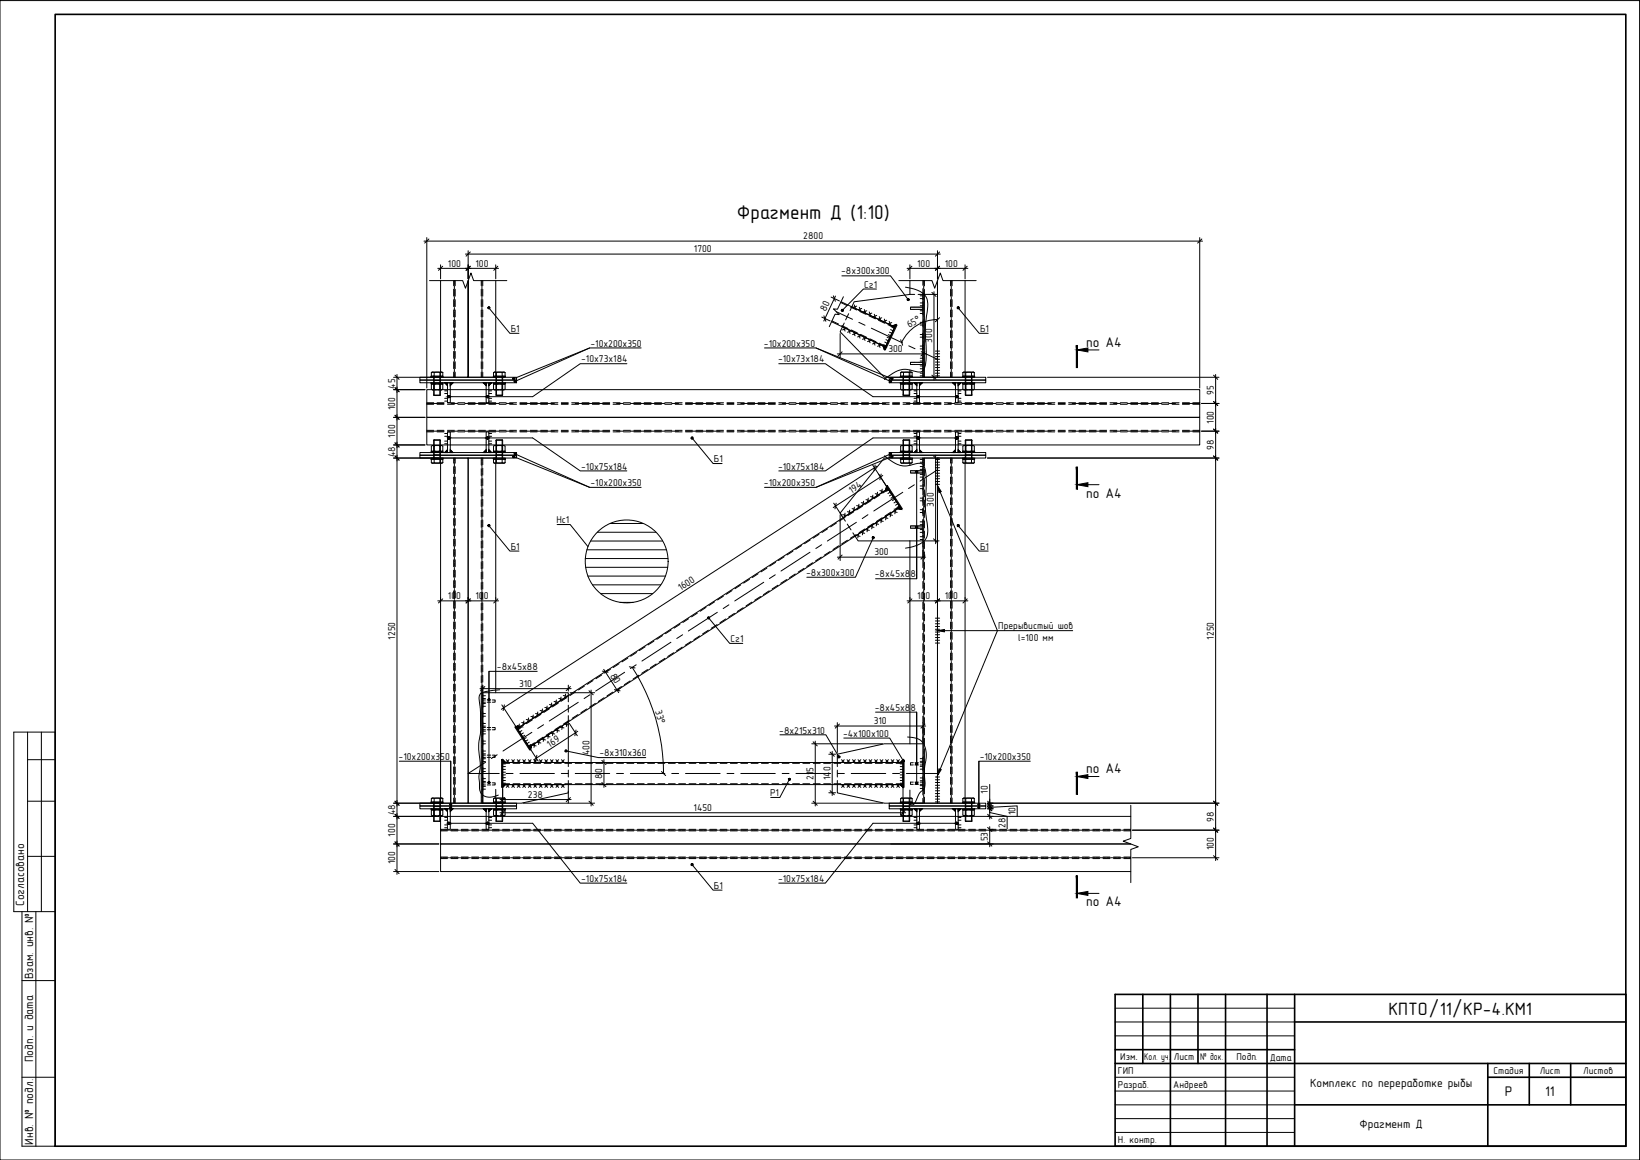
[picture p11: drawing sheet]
<svg xmlns="http://www.w3.org/2000/svg" width="594mm" height="420mm" viewBox="0 0 594 420" stroke-linecap="round" stroke-linejoin="round" font-family="sans-serif">
<defs><g id="words">
<text font-size="7.2" x="266.9" y="79.2">Фрагмент Д (1:10)</text>
<text font-size="6.5" x="502.9" y="367.6">КПТО/11/КР-4.КМ1</text>
<g font-size="5.1">
<text x="393.5" y="125.6">по A4</text>
<text x="393.5" y="180.3">по A4</text>
<text x="393.5" y="280.1">по A4</text>
<text x="393.5" y="328.3">по A4</text>
<text x="545.1" y="396.9">Р</text>
<text x="559.7" y="396.9">11</text>
</g>
<g font-size="4.3">
<text x="8.8" y="328.2" transform="rotate(-90 8.8 328.2)">Согласовано</text>
<text x="12" y="354.6" transform="rotate(-90 12 354.6)">Взам. инв. №</text>
<text x="12" y="384.7" transform="rotate(-90 12 384.7)">Подп. и дата</text>
<text x="474.6" y="393.7">Комплекс по переработке рыбы</text>
<text x="492.5" y="408.7">Фрагмент Д</text>
<text x="12" y="414.6" transform="rotate(-90 12 414.6)">Инв. № подл.</text>
</g>
<g font-size="3.6">
<text x="291" y="86.7">2800</text>
<text x="251.4" y="91.4">1700</text>
<text x="162.3" y="96.6">100</text>
<text x="172.3" y="96.6">100</text>
<text x="304.7" y="99.4">-8х300х300</text>
<text x="332.2" y="96.6">100</text>
<text x="342.3" y="96.6">100</text>
<text x="313.1" y="104.2">Сг1</text>
<text x="299.2" y="113.2" transform="rotate(-65 299.2 113.2)">80</text>
<text x="329.4" y="118.9" transform="rotate(-33 329.4 118.9)">65°</text>
<text x="185" y="120.2">Б1</text>
<text x="213.9" y="125.6">-10х200х350</text>
<text x="276.7" y="125.6">-10х200х350</text>
<text x="337.7" y="124.2" transform="rotate(-90 337.7 124.2)">300</text>
<text x="355" y="120.2">Б1</text>
<text x="210.5" y="131.2">-10х73х184</text>
<text x="281.9" y="131.2">-10х73х184</text>
<text x="321.8" y="127.6">300</text>
<text x="143.2" y="140.8" transform="rotate(-90 143.2 140.8)">45</text>
<text x="439.7" y="143.1" transform="rotate(-90 439.7 143.1)">95</text>
<text x="143.2" y="148.5" transform="rotate(-90 143.2 148.5)">100</text>
<text x="439.7" y="153.5" transform="rotate(-90 439.7 153.5)">100</text>
<text x="143.2" y="158.5" transform="rotate(-90 143.2 158.5)">100</text>
<text x="143.2" y="165.5" transform="rotate(-90 143.2 165.5)">48</text>
<text x="258.6" y="167.4">Б1</text>
<text x="439.7" y="162.9" transform="rotate(-90 439.7 162.9)">98</text>
<text x="210.5" y="170.1">-10х75х184</text>
<text x="281.9" y="170.1">-10х75х184</text>
<text x="213.9" y="176">-10х200х350</text>
<text x="276.7" y="176">-10х200х350</text>
<text x="308.4" y="178.9" transform="rotate(-33 308.4 178.9)">194</text>
<text x="338.3" y="183.5" transform="rotate(-90 338.3 183.5)">300</text>
<text x="201.5" y="189.5">Нс1</text>
<text x="185" y="199.1">Б1</text>
<text x="316.7" y="201.2">300</text>
<text x="355" y="199.1">Б1</text>
<text x="292" y="208.6">-8х300х300</text>
<text x="316.9" y="209.1">-8х45х88</text>
<text x="246.6" y="214.1" transform="rotate(-33 246.6 214.1)">1600</text>
<text x="162.3" y="217">100</text>
<text x="172.3" y="217">100</text>
<text x="332.2" y="217">100</text>
<text x="342.3" y="217">100</text>
<text x="361.6" y="227.9">Прерывистый шов</text>
<text x="143.2" y="231.6" transform="rotate(-90 143.2 231.6)">1250</text>
<text x="264.6" y="232.5">Сг1</text>
<text x="368.8" y="232.1">l=100 мм</text>
<text x="439.7" y="231.6" transform="rotate(-90 439.7 231.6)">1250</text>
<text x="180" y="242.7">-8х45х88</text>
<text x="220.9" y="244.8" transform="rotate(58 220.9 244.8)">80</text>
<text x="188" y="248.8">310</text>
<text x="237.4" y="257.5" transform="rotate(73 237.4 257.5)">33°</text>
<text x="316.9" y="257.5">-8х45х88</text>
<text x="316.5" y="262.3">310</text>
<text x="282.3" y="265.7">-8x215x310</text>
<text x="305.4" y="266.8">-4x100x100</text>
<text x="144.4" y="275.2">-10х200х350</text>
<text x="199.1" y="270.8" transform="rotate(-33 199.1 270.8)">169</text>
<text x="213.5" y="273.6" transform="rotate(-90 213.5 273.6)">400</text>
<text x="217.1" y="273.9">-8х310х360</text>
<text x="354.9" y="275.2">-10х200х350</text>
<text x="218.1" y="282" transform="rotate(-90 218.1 282)">80</text>
<text x="294.7" y="282.5" transform="rotate(-90 294.7 282.5)">215</text>
<text x="300.8" y="282.6" transform="rotate(-90 300.8 282.6)">140</text>
<text x="357.9" y="287.5" transform="rotate(-90 357.9 287.5)">10</text>
<text x="191.3" y="289">238</text>
<text x="251.2" y="293.8">1450</text>
<text x="278.9" y="288.3">Р1</text>
<text x="143.2" y="295.3" transform="rotate(-90 143.2 295.3)">48</text>
<text x="364.2" y="299.8" transform="rotate(-90 364.2 299.8)">28</text>
<text x="367.8" y="295.2" transform="rotate(-90 367.8 295.2)">10</text>
<text x="439.7" y="297.6" transform="rotate(-90 439.7 297.6)">98</text>
<text x="143.2" y="303" transform="rotate(-90 143.2 303)">100</text>
<text x="357.9" y="304.8" transform="rotate(-90 357.9 304.8)">53</text>
<text x="439.7" y="308" transform="rotate(-90 439.7 308)">100</text>
<text x="143.2" y="313.1" transform="rotate(-90 143.2 313.1)">100</text>
<text x="210.5" y="319.4">-10х75х184</text>
<text x="258.6" y="321.9">Б1</text>
<text x="281.9" y="319.4">-10х75х184</text>
<text x="405.8" y="383.9">Изм..</text>
<text x="414.5" y="383.9">Кол. уч.</text>
<text x="425.2" y="383.9">Лист</text>
<text x="434.8" y="383.9">№ док.</text>
<text x="447.9" y="383.9">Подп.</text>
<text x="405" y="388.9">ГИП</text>
<text x="460" y="384.2">Дата</text>
<text x="541" y="388.9">Стадия</text>
<text x="557.7" y="388.9">Лист</text>
<text x="573.5" y="388.9">Листов</text>
<text x="405" y="393.9">Разраб.</text>
<text x="425" y="393.9">Андреев</text>
<text x="405" y="413.9">Н. контр.</text>
</g>
</g></defs>
<g fill="none" stroke="#000" stroke-width=".36">
<path d="M159.6 101.6v35.1h10v-35.1v35.1h10v-35.1M304.7 109.3l19.4 9.1-3.3 7.3-19.6-9.2M305.2 118.4l-.9 1.8 16 16.5h9.3M324.6 117.6l.4 .1-4.3 9.1-.4-.2zM329.6 101.6v5l-20.2 2.7-.8 1.8M334.3 106.2v28.1M334.9 106.7v26.7M349.6 101.6v35.1h-10v-35.1v35.1h-10v-2.7M152.1 136.7h35v1h-35zM152.1 137.7h35v.9h-35zM322.1 136.7h35v1h-35zM322.1 137.7h35v.9h-35z"/>
<path d="M154.6 141.1h280v10.1h-280zM154.6 151.2h280v10h-280zM162.1 141.1v-2.5h1v2.5M176.1 141.1v-2.5h1v2.5M332.1 141.1v-2.5h1v2.5M346.1 141.1v-2.5h1v2.5M152.1 164.9h35v1h-35zM152.1 163.9h35v1h-35zM159.6 165.9h10v125h-10zM162.1 161.2v2.7h1v-2.7M176.1 161.2v2.7h1v-2.7M321.1 176.1l.4-.2 5.4 8.4-.3 .2z"/>
<path d="M322.1 164.9h35v1h-35zM322.1 163.9h35v1h-35zM329.6 167.8v.7M329.6 165.9h-9.3l-16 19.9 1.1 1.7M332.1 161.2v2.7h1v-2.7M339.6 165.9h10v125h-10zM339.6 165.9v125h-10v-4.7M346.1 161.2v2.7h1v-2.7M309.8 194.2l1.1 1.7h18.7M329.6 195.9v73.5M329.6 195.9h4.7M174.3 251.1v39.8"/>
<path d="M174.9 250.8v40.1M179.6 250.9v-85h-10v125h10v-5M205.9 251.9v-1h-31v40h14l17-3.7v-3M181.7 275.2h.4v10h-.4zM182.1 276.2h145v8h-145zM186.5 263.3l.3-.2 5.4 8.4-.3 .2zM187.4 263.9l134.3-86.9 4.4 6.7-134.4 86.9zM205.9 261.5v14.7M327.1 275.2h.4v10h-.4zM334.3 269.4h-14l-17 3.8v3M334.3 269.1v17.1M334.9 273.9v4.2"/>
<path d="M152.1 290.9h35v1h-35zM152.1 291.9h35v1h-35zM162.1 295.7v-2.8h1v2.8M176.1 295.7v-2.8h1v2.8M303.3 284.2v3l17 3.7h14M322.1 290.9h35v1h-35zM322.1 291.9h35v1h-35zM332.1 295.7v-2.8h1v2.8M334.9 281.2v4.1M346.1 295.7v-2.8h1v2.8M409.6 295.7h-250v10h250h-250v10h250"/>
</g>
<g fill="none" stroke="#000" stroke-width=".36">
<path d="M164.3 101.6v1.9M164.3 104.8v2.5M164.3 108.5v2.5M164.3 112.3v2.5M164.3 116v2.5M164.3 119.8v2.5M164.9 101.6v1.9M164.9 104.8v2.5M164.9 108.5v2.5M164.9 112.3v2.5M164.9 116v2.5M164.9 119.8v2.5"/>
<path d="M174.3 101.6v1.9M174.3 104.8v2.5M174.3 108.5v2.5M174.3 112.3v2.5M174.3 116v2.5M174.3 119.8v2.5M174.9 101.6v1.9M174.9 104.8v2.5M174.9 108.5v2.5M174.9 112.3v2.5M174.9 116v2.5M174.9 119.8v2.5"/>
<path d="M301.4 116.2l2.4 1.2M304.5 109.6l2.4 1.1M304.9 117.9l2.3 1.1M305.8 117l-.6 1.4M307.4 113.6l-1.1 2.3M308.1 111.2l2.2 1.1M308.3 119.5l2.3 1.1M308.6 111.1l-.7 1.4M311.4 112.8l2.3 1.1M314.8 114.4l2.3 1.1M318.2 116l2.3 1.1M321.6 117.6l2.4 1.1"/>
<path d="M329.6 106.6h1.7M329.8 112l4.4 .1M329.8 111.3h4.5v.6M329.8 111.4v.5M332.6 106.6h1.7M334.3 112v.1M334.3 101.6v1.7M334.3 104.6v1.6M334.9 101.6v1.9M334.9 104.8v1.9M344.3 101.6v1.9M344.3 104.8v2.5"/>
<path d="M344.3 108.5v2.5M344.3 112.3v2.5M344.3 116v2.5M344.3 119.8v2.5M344.9 101.6v1.9M344.9 104.8v2.5M344.9 108.5v2.5M344.9 112.3v2.5M344.9 116v2.5M344.9 119.8v2.5M164.3 123.5v2.5M164.3 127.3v2.5"/>
<path d="M164.3 131v2.5M164.3 134.8v1.9M164.9 123.5v2.5M164.9 127.3v2.5M164.9 131v2.5M164.9 134.8v1.9M174.3 123.5v2.5M174.3 127.3v2.5M174.3 131v2.5M174.3 134.8v1.9M174.9 123.5v2.5M174.9 127.3v2.5"/>
<path d="M174.9 131v2.5M174.9 134.8v1.9M311.7 121.1l2.2 1.1M315.1 122.7l2.2 1.1M318.5 124.3l2.4 1.1M334.3 131.2v.8h-4.5v-.8h4.4M334.3 134.3v2.4M334.9 133.4v3.3M344.3 123.5v2.5M344.3 127.3v2.5M344.3 131v2.5M344.3 134.8v1.9"/>
<path d="M344.9 123.5v2.5M344.9 127.3v2.5M344.9 131v2.5M344.9 134.8v1.9M154.6 146.4h2.5M154.6 145.9h2.5M154.6 156.4h2.5M154.6 155.9h2.5M158.3 146.4h2.5M158.3 145.9h2.5M158.3 156.4h2.5M158.3 155.9h2.5"/>
<path d="M162.1 145.6l.2 .3M162.1 141.1v.3M162.1 141.5v.3M162.1 141.9v.3M162.1 142.3v.6M162.1 143v.3M162.1 143.4v.2M162.1 143.8v.2M162.1 144.1v.3M162.1 144.5v.3M162.1 144.9v.3M162.1 145.3v.2"/>
<path d="M162.1 156.8v.3M162.1 157.2v.2M162.1 157.6v.2M162.1 157.9v.3M162.1 158.3v.2M162.1 158.7v.2M162.1 159v.3M162.1 159.4v.3M162.1 159.8v.3M162.1 146.4h2.5M162.1 145.9h2.5M162.1 156.4h2.5"/>
<path d="M162.1 155.9h2.5M162.3 156.4l-.2 .3M162.9 156.4l.2 .3M163.1 145.6l-.2 .3M163.1 141.1v.3M163.1 141.5v.3M163.1 141.9v.3M163.1 142.3v.6M163.1 143v.3M163.1 143.4v.2M163.1 143.8v.2M163.1 144.1v.3"/>
<path d="M163.1 144.5v.3M163.1 144.9v.3M163.1 145.3v.2M163.1 156.8v.3M163.1 157.2v.2M163.1 157.6v.2M163.1 157.9v.3M163.1 158.3v.2M163.1 158.7v.2M163.1 159v.3M163.1 159.4v.3M163.1 159.8v.3"/>
<path d="M165.9 146.4h2.5M165.9 145.9h2.5M165.9 156.4h2.5M165.9 155.9h2.5M169.6 146.4h2.5M169.6 145.9h2.5M169.6 156.4h2.5M169.6 155.9h2.5M173.4 146.4h2.5M173.4 145.9h2.5M173.4 156.4h2.5M173.4 155.9h2.5"/>
<path d="M176.1 145.6l.3 .3M176.1 141.1v.3M176.1 141.5v.3M176.1 141.9v.3M176.1 142.3v.6M176.1 143v.3M176.1 143.4v.2M176.1 143.8v.2M176.1 144.1v.3M176.1 144.5v.3M176.1 144.9v.3M176.1 145.3v.2"/>
<path d="M176.1 156.8v.3M176.1 157.2v.2M176.1 157.6v.2M176.1 157.9v.3M176.1 158.3v.2M176.1 158.7v.2M176.1 159v.3M176.1 159.4v.3M176.1 159.8v.3M176.4 156.4l-.3 .3M176.5 145.9h.2M176.5 156.4h.2"/>
<path d="M176.8 156.4l.3 .3M177.1 145.6l-.3 .3M177.1 141.1v.3M177.1 141.5v.3M177.1 141.9v.3M177.1 142.3v.6M177.1 143v.3M177.1 143.4v.2M177.1 143.8v.2M177.1 144.1v.3M177.1 144.5v.3M177.1 144.9v.3"/>
<path d="M177.1 145.3v.2M177.1 156.8v.3M177.1 157.2v.2M177.1 157.6v.2M177.1 157.9v.3M177.1 158.3v.2M177.1 158.7v.2M177.1 159v.3M177.1 159.4v.3M177.1 159.8v.3M177.1 146.4h2.5M177.1 145.9h2.5"/>
<path d="M177.1 156.4h2.5M177.1 155.9h2.5M180.8 146.4h2.5M180.8 145.9h2.5M180.8 156.4h2.5M180.8 155.9h2.5M184.6 146.4h2.5M184.6 145.9h2.5M184.6 156.4h2.5M184.6 155.9h2.5M188.3 146.4h2.5M188.3 145.9h2.5"/>
<path d="M188.3 156.4h2.5M188.3 155.9h2.5M192.1 146.4h2.5M192.1 145.9h2.5M192.1 156.4h2.5M192.1 155.9h2.5M195.8 146.4h2.5M195.8 145.9h2.5M195.8 156.4h2.5M195.8 155.9h2.5M199.6 146.4h2.5M199.6 145.9h2.5"/>
<path d="M199.6 156.4h2.5M199.6 155.9h2.5M203.3 146.4h2.5M203.3 145.9h2.5M203.3 156.4h2.5M203.3 155.9h2.5M207.1 146.4h2.5M207.1 145.9h2.5M207.1 156.4h2.5M207.1 155.9h2.5M210.9 146.4h2.5M210.9 145.9h2.5"/>
<path d="M210.9 156.4h2.5M210.9 155.9h2.5M214.6 146.4h2.5M214.6 145.9h2.5M214.6 156.4h2.5M214.6 155.9h2.5M218.4 146.4h2.5M218.4 145.9h2.5M218.4 156.4h2.5M218.4 155.9h2.5M222.1 146.4h2.5M222.1 145.9h2.5"/>
<path d="M222.1 156.4h2.5M222.1 155.9h2.5M225.8 146.4h2.5M225.8 145.9h2.5M225.8 156.4h2.5M225.8 155.9h2.5M229.6 146.4h2.5M229.6 145.9h2.5M229.6 156.4h2.5M229.6 155.9h2.5M233.3 146.4h2.5M233.3 145.9h2.5"/>
<path d="M233.3 156.4h2.5M233.3 155.9h2.5M237.1 146.4h2.5M237.1 145.9h2.5M237.1 156.4h2.5M237.1 155.9h2.5M240.8 146.4h2.5M240.8 145.9h2.5M240.8 156.4h2.5M240.8 155.9h2.5M244.6 146.4h2.5M244.6 145.9h2.5"/>
<path d="M244.6 156.4h2.5M244.6 155.9h2.5M248.3 146.4h2.5M248.3 145.9h2.5M248.3 156.4h2.5M248.3 155.9h2.5M252.1 146.4h2.5M252.1 145.9h2.5M252.1 156.4h2.5M252.1 155.9h2.5M255.9 146.4h2.5M255.9 145.9h2.5"/>
<path d="M255.9 156.4h2.5M255.9 155.9h2.5M259.6 146.4h2.5M259.6 145.9h2.5M259.6 156.4h2.5M259.6 155.9h2.5M263.4 146.4h2.5M263.4 145.9h2.5M263.4 156.4h2.5M263.4 155.9h2.5M267.1 146.4h2.5M267.1 145.9h2.5"/>
<path d="M267.1 156.4h2.5M267.1 155.9h2.5M270.8 146.4h2.5M270.8 145.9h2.5M270.8 156.4h2.5M270.8 155.9h2.5M274.6 146.4h2.5M274.6 145.9h2.5M274.6 156.4h2.5M274.6 155.9h2.5M278.3 146.4h2.5M278.3 145.9h2.5"/>
<path d="M278.3 156.4h2.5M278.3 155.9h2.5M282.1 146.4h2.5M282.1 145.9h2.5M282.1 156.4h2.5M282.1 155.9h2.5M285.8 146.4h2.5M285.8 145.9h2.5M285.8 156.4h2.5M285.8 155.9h2.5M289.6 146.4h2.5M289.6 145.9h2.5"/>
<path d="M289.6 156.4h2.5M289.6 155.9h2.5M293.3 146.4h2.6M293.3 145.9h2.6M293.3 156.4h2.6M293.3 155.9h2.6M297.1 146.4h2.5M297.1 145.9h2.5M297.1 156.4h2.5M297.1 155.9h2.5M300.9 146.4h2.5M300.9 145.9h2.5"/>
<path d="M300.9 156.4h2.5M300.9 155.9h2.5M304.6 146.4h2.5M304.6 145.9h2.5M304.6 156.4h2.5M304.6 155.9h2.5M308.4 146.4h2.5M308.4 145.9h2.5M308.4 156.4h2.5M308.4 155.9h2.5M312.1 146.4h2.5M312.1 145.9h2.5"/>
<path d="M312.1 156.4h2.5M312.1 155.9h2.5M315.8 146.4h2.5M315.8 145.9h2.5M315.8 156.4h2.5M315.8 155.9h2.5M319.6 146.4h2.5M319.6 145.9h2.5M319.6 156.4h2.5M319.6 155.9h2.5M323.3 146.4h2.5M323.3 145.9h2.5"/>
<path d="M323.3 156.4h2.5M323.3 155.9h2.5M327.1 146.4h2.5M327.1 145.9h2.5M327.1 156.4h2.5M327.1 155.9h2.5M330.8 146.4h2.5M330.8 145.9h2.5M330.8 156.4h2.5M330.8 155.9h2.5M332.1 141.1v.3M332.1 141.5v.3"/>
<path d="M332.1 141.9v.3M332.1 142.3v.6M332.1 143v.3M332.1 143.4v.2M332.1 143.8v.2M332.1 144.1v.3M332.1 144.5v.3M332.1 144.9v.3M332.1 145.3v.2M332.1 156.8v.3M332.1 157.2v.2M332.1 157.6v.2"/>
<path d="M332.1 157.9v.3M332.1 158.3v.2M332.1 158.7v.2M332.1 159v.3M332.1 159.4v.3M332.1 159.8v.3M332.1 145.6l.3 .3M332.4 156.4l-.3 .3M332.9 156.4l.2 .3M333.1 145.6l-.2 .3M333.1 141.1v.3M333.1 141.5v.3"/>
<path d="M333.1 141.9v.3M333.1 142.3v.6M333.1 143v.3M333.1 143.4v.2M333.1 143.8v.2M333.1 144.1v.3M333.1 144.5v.3M333.1 144.9v.3M333.1 145.3v.2M333.1 156.8v.3M333.1 157.2v.2M333.1 157.6v.2"/>
<path d="M333.1 157.9v.3M333.1 158.3v.2M333.1 158.7v.2M333.1 159v.3M333.1 159.4v.3M333.1 159.8v.3M334.6 146.4h2.5M334.6 145.9h2.5M334.6 156.4h2.5M334.6 155.9h2.5M338.3 146.4h2.6M338.3 145.9h2.6"/>
<path d="M338.3 156.4h2.6M338.3 155.9h2.6M342.1 146.4h2.5M342.1 145.9h2.5M342.1 156.4h2.5M342.1 155.9h2.5M345.9 146.4h2.5M345.9 145.9h2.5M345.9 156.4h2.5M345.9 155.9h2.5M346.1 145.6l.2 .3M346.1 141.1v.3"/>
<path d="M346.1 141.5v.3M346.1 141.9v.3M346.1 142.3v.6M346.1 143v.3M346.1 143.4v.2M346.1 143.8v.2M346.1 144.1v.3M346.1 144.5v.3M346.1 144.9v.3M346.1 145.3v.2M346.1 156.8v.3M346.1 157.2v.2"/>
<path d="M346.1 157.6v.2M346.1 157.9v.3M346.1 158.3v.2M346.1 158.7v.2M346.1 159v.3M346.1 159.4v.3M346.1 159.8v.3M346.3 156.4l-.2 .3M346.8 156.4l.3 .3M347.1 145.6l-.3 .3M347.1 141.1v.3M347.1 141.5v.3"/>
<path d="M347.1 141.9v.3M347.1 142.3v.6M347.1 143v.3M347.1 143.4v.2M347.1 143.8v.2M347.1 144.1v.3M347.1 144.5v.3M347.1 144.9v.3M347.1 145.3v.2M347.1 156.8v.3M347.1 157.2v.2M347.1 157.6v.2"/>
<path d="M347.1 157.9v.3M347.1 158.3v.2M347.1 158.7v.2M347.1 159v.3M347.1 159.4v.3M347.1 159.8v.3M349.6 146.4h2.5M349.6 145.9h2.5M349.6 156.4h2.5M349.6 155.9h2.5M353.4 146.4h2.5M353.4 145.9h2.5"/>
<path d="M353.4 156.4h2.5M353.4 155.9h2.5M357.1 146.4h2.5M357.1 145.9h2.5M357.1 156.4h2.5M357.1 155.9h2.5M360.8 146.4h2.5M360.8 145.9h2.5M360.8 156.4h2.5M360.8 155.9h2.5M364.6 146.4h2.5M364.6 145.9h2.5"/>
<path d="M364.6 156.4h2.5M364.6 155.9h2.5M368.3 146.4h2.5M368.3 145.9h2.5M368.3 156.4h2.5M368.3 155.9h2.5M372.1 146.4h2.5M372.1 145.9h2.5M372.1 156.4h2.5M372.1 155.9h2.5M375.8 146.4h2.5M375.8 145.9h2.5"/>
<path d="M375.8 156.4h2.5M375.8 155.9h2.5M379.6 146.4h2.5M379.6 145.9h2.5M379.6 156.4h2.5M379.6 155.9h2.5M383.3 146.4h2.6M383.3 145.9h2.6M383.3 156.4h2.6M383.3 155.9h2.6M387.1 146.4h2.5M387.1 145.9h2.5"/>
<path d="M387.1 156.4h2.5M387.1 155.9h2.5M390.9 146.4h2.5M390.9 145.9h2.5M390.9 156.4h2.5M390.9 155.9h2.5M394.6 146.4h2.5M394.6 145.9h2.5M394.6 156.4h2.5M394.6 155.9h2.5M398.4 146.4h2.5M398.4 145.9h2.5"/>
<path d="M398.4 156.4h2.5M398.4 155.9h2.5M402.1 146.4h2.5M402.1 145.9h2.5M402.1 156.4h2.5M402.1 155.9h2.5M405.8 146.4h2.5M405.8 145.9h2.5M405.8 156.4h2.5M405.8 155.9h2.5M409.6 146.4h2.5M409.6 145.9h2.5"/>
<path d="M409.6 156.4h2.5M409.6 155.9h2.5M413.3 146.4h2.5M413.3 145.9h2.5M413.3 156.4h2.5M413.3 155.9h2.5M417.1 146.4h2.5M417.1 145.9h2.5M417.1 156.4h2.5M417.1 155.9h2.5M420.8 146.4h2.5M420.8 145.9h2.5"/>
<path d="M420.8 156.4h2.5M420.8 155.9h2.5M424.6 146.4h2.5M424.6 145.9h2.5M424.6 156.4h2.5M424.6 155.9h2.5M428.3 146.4h2.6M428.3 145.9h2.6M428.3 156.4h2.6M428.3 155.9h2.6M432.1 146.4h2.5M432.1 145.9h2.5"/>
<path d="M432.1 156.4h2.5M432.1 155.9h2.5M162.1 160.2v.2M162.1 160.5v.3M162.1 160.9v.3M163.1 160.2v.2M163.1 160.5v.3M163.1 160.9v.3M164.3 165.9v1.9M164.3 169v2.5M164.3 172.8v2.5M164.3 176.5v2.5"/>
<path d="M164.9 165.9v1.9M164.9 169v2.5M164.9 172.8v2.5M164.9 176.5v2.5M174.3 165.9v2.6M174.3 169.8v2.5M174.3 173.5v2.5M174.3 177.2v2.5M174.9 165.9v2.5M174.9 169.6v2.5M174.9 173.4v2.5M174.9 177.1v2.5"/>
<path d="M176.1 160.2v.2M176.1 160.5v.3M176.1 160.9v.3M177.1 160.2v.2M177.1 160.5v.3M177.1 160.9v.3M318.7 179.3l-2.1 1.3M321.9 177.2l-2.2 1.4M329.8 171.2l4.4 .1M332.1 160.2v.2M332.1 160.5v.3M332.1 160.9v.3"/>
<path d="M333.1 160.2v.2M333.1 160.5v.3M333.1 160.9v.3M334.3 171.2v.1M334.3 165.9v2.2M334.3 169.3v2.5M334.3 173.1v2.5M334.3 176.9v2.5M334.3 170.5h-4.5v.7M334.9 165.9v2.8M334.9 169.9v2.5M334.9 173.7v2.4"/>
<path d="M334.9 177.4v2.5M344.3 165.9v1.9M344.3 169v2.5M344.3 172.8v2.5M344.3 176.5v2.5M344.9 165.9v1.9M344.9 169v2.5M344.9 172.8v2.5M344.9 176.5v2.5M346.1 160.2v.2M346.1 160.5v.3M346.1 160.9v.3"/>
<path d="M347.1 160.2v.2M347.1 160.5v.3M347.1 160.9v.3M164.3 180.3v2.5M164.3 184v2.5M164.3 187.8v2.5M164.3 191.6v2.5M164.3 195.3v2.5M164.3 199.1v2.4M164.9 180.3v2.5M164.9 184v2.5M164.9 187.8v2.5"/>
<path d="M164.9 191.6v2.5M164.9 195.3v2.5M164.9 199.1v2.4M174.3 181v2.5M174.3 184.7v2.5M174.3 188.5v2.5M174.3 192.2v2.5M174.3 196v2.5M174.3 199.7v2.5M174.9 180.8v2.5M174.9 184.6v2.5M174.9 188.3v2.5"/>
<path d="M174.9 192.1v2.5M174.9 195.8v2.6M174.9 199.6v2.5M287.2 199.6l-2.1 1.4M290.4 197.6l-2.2 1.4M293.5 195.6l-2.1 1.3M296.7 193.5l-2.1 1.4M299.8 191.5l-2.1 1.4M300.7 199.8l-2.1 1.3M303 189.4l-2.1 1.4M303.8 197.7l-2 1.4M305.4 187.5l.8 1.3"/>
<path d="M306.1 187.4l-2.1 1.4M306.9 189.8l1.4 2.1M307 195.7l-2.1 1.3M308.9 193l.9 1.2M309.2 185.4l-2 1.3M310.1 193.6l-2.1 1.4M312.4 183.3l-2.1 1.4M313.3 191.6l-2.1 1.4M315.6 181.3l-2.2 1.4M316.4 189.6l-2.1 1.3M319.6 187.5l-2.1 1.4M322.7 185.5l-2.1 1.4"/>
<path d="M325.9 183.4l-2.1 1.4M329.8 190.7v.5M334.2 190.5l-4.4 .1M334.3 190.5v.1M334.3 188.1v3.2l-4.5-.1M334.3 180.6v2.5M334.3 184.4v2.5M334.3 191.9v2.5M334.3 195.6v2.5M334.3 199.3v2.5M334.9 181.1v2.6M334.9 184.9v2.5"/>
<path d="M334.9 188.7v2.5M334.9 192.4v2.5M334.9 196.2v2.5M334.9 199.9v2.5M344.3 180.3v2.5M344.3 184v2.5M344.3 187.8v2.5M344.3 191.6v2.5M344.3 195.3v2.5M344.3 199.1v2.4M344.9 180.3v2.5M344.9 184v2.5"/>
<path d="M344.9 187.8v2.5M344.9 191.6v2.5M344.9 195.3v2.5M344.9 199.1v2.4M164.3 202.8v2.5M164.3 206.5v2.5M164.3 210.3v2.5M164.3 214v2.5M164.3 217.8v2.5M164.9 202.8v2.5M164.9 206.5v2.5M164.9 210.3v2.5"/>
<path d="M164.9 214v2.5M164.9 217.8v2.5M174.3 203.5v2.5M174.3 207.3v2.5M174.3 211v2.5M174.3 214.8v2.5M174.3 218.5v2.5M174.9 203.4v2.5M174.9 207.1v2.5M174.9 210.9v2.5M174.9 214.6v2.5M174.9 218.4v2.5"/>
<path d="M258.9 218l-2.1 1.3M262 215.9l-2.1 1.4M265.2 213.9l-2.1 1.4M268.3 211.9l-2.1 1.3M271.5 209.8l-2.1 1.4M272.3 218.1l-2 1.4M274.6 207.8l-2.1 1.4M275.5 216.1l-2.1 1.3M277.8 205.8l-2.1 1.3M278.6 214l-2 1.4M280.9 203.7l-2.1 1.4M281.8 212l-2.1 1.3"/>
<path d="M284.1 201.7l-2.1 1.3M284.9 209.9l-2.1 1.4M288.1 207.9l-2.1 1.4M291.3 205.9l-2.2 1.3M294.4 203.8l-2.1 1.4M297.5 201.8l-2.1 1.4M334.3 203.1v2.5M334.3 206.8v2.5M334.3 210.6v2.5M334.3 214.4v2.5M334.3 218.1v2.5M334.9 203.7v2.5"/>
<path d="M334.9 207.4v2.5M334.9 211.2v2.5M334.9 214.9v2.5M334.9 218.7v2.5M344.3 202.8v2.5M344.3 206.5v2.5M344.3 210.3v2.5M344.3 214v2.5M344.3 217.8v2.5M344.9 202.8v2.5M344.9 206.5v2.5M344.9 210.3v2.5"/>
<path d="M344.9 214v2.5M344.9 217.8v2.5M164.3 221.5v2.5M164.3 225.3v2.5M164.3 229.1v2.5M164.3 232.8v2.5M164.3 236.6v2.5M164.9 221.5v2.5M164.9 225.3v2.5M164.9 229.1v2.5M164.9 232.8v2.5M164.9 236.6v2.5"/>
<path d="M174.3 222.3v2.4M174.3 226v2.5M174.3 229.7v2.5M174.3 233.5v2.5M174.3 237.2v2.5M174.9 222.1v2.5M174.9 225.8v2.5M174.9 229.6v2.5M174.9 233.3v2.6M174.9 237.1v2.5M227.4 238.4l-2.1 1.3M230.5 236.3l-2.1 1.4"/>
<path d="M233.7 234.3l-2.1 1.3M236.9 232.2l-2.2 1.4M240 230.2l-2.1 1.4M240.9 238.5l-2.1 1.3M243.1 228.2l-2.1 1.3M244 236.4l-2.1 1.4M246.3 226.1l-2.1 1.4M247.1 234.4l-2 1.4M249.4 224.1l-2 1.4M250.3 232.4l-2.1 1.3M252.6 222.1l-2.1 1.3M253.4 230.3l-2 1.4"/>
<path d="M255.7 220l-2.1 1.4M256.6 228.3l-2.1 1.3M259.8 226.2l-2.2 1.4M262.9 224.2l-2.1 1.4M266.1 222.2l-2.2 1.3M269.2 220.1l-2.1 1.4M334.3 221.9v2.5M334.3 225.6v2.5M334.3 229.4v2.5M334.3 233.1v2.5M334.3 236.9v2.5M334.9 222.4v2.5"/>
<path d="M334.9 226.2v2.5M334.9 229.9v2.5M334.9 233.7v2.5M334.9 237.4v2.5M344.3 221.5v2.5M344.3 225.3v2.5M344.3 229.1v2.5M344.3 232.8v2.5M344.3 236.6v2.5M344.9 221.5v2.5M344.9 225.3v2.5M344.9 229.1v2.5"/>
<path d="M344.9 232.8v2.5M344.9 236.6v2.5M164.3 240.3v2.5M164.3 244.1v2.4M164.3 247.8v2.5M164.3 251.5v2.5M164.3 255.3v2.5M164.3 259v2.5M164.9 240.3v2.5M164.9 244.1v2.4M164.9 247.8v2.5M164.9 251.5v2.5"/>
<path d="M164.9 255.3v2.5M164.9 259v2.5M174.3 241v2.5M174.3 244.8v2.5M174.3 248.5v2.6M174.9 240.9v2.5M174.9 244.6v2.5M174.9 248.4v2.4M175.9 253.5h-1v.8h1M176.5 254.3h1.3M176.5 253.5h1.3M178.4 253.5h1v.8h-1"/>
<path d="M195.9 258.7l-2.1 1.4M199.1 256.7l-2.1 1.4M202.2 254.7l-2.1 1.3M205.4 252.6l-2.2 1.4M205.9 251.9v2.3M205.9 255.4v2.5M205.9 259.2v2.3M208.5 250.6l-2.1 1.4M209.4 258.8l-2.1 1.4M211.7 248.5l-2.2 1.4M212.5 256.8l-2.1 1.3M214.8 246.5l-2.1 1.4"/>
<path d="M215.7 254.8l-2.1 1.3M218 244.5l-2.1 1.3M218.8 252.7l-2.1 1.4M221.1 242.4l-2.1 1.4M222 250.7l-2.1 1.4M224.2 240.4l-2 1.4M225.1 248.7l-2.1 1.3M228.3 246.6l-2.1 1.4M231.4 244.6l-2.1 1.4M234.6 242.5l-2.1 1.4M237.7 240.5l-2.1 1.4M334.3 240.6v2.5"/>
<path d="M334.3 244.3v2.5M334.3 248.1v2.5M334.3 251.9v2.5M334.3 255.6v2.5M334.3 259.4v2.5M334.9 241.2v2.5M334.9 244.9v2.5M334.9 248.7v2.5M334.9 252.4v2.5M334.9 256.2v2.5M334.9 259.9v2.5M344.3 240.3v2.5"/>
<path d="M344.3 244.1v2.4M344.3 247.8v2.5M344.3 251.5v2.5M344.3 255.3v2.5M344.3 259v2.5M344.9 240.3v2.5M344.9 244.1v2.4M344.9 247.8v2.5M344.9 251.5v2.5M344.9 255.3v2.5M344.9 259v2.5M164.3 262.8v2.5"/>
<path d="M164.3 266.6v2.5M164.3 270.3v2.5M164.3 274.1v2.5M164.3 277.8v2.5M164.9 262.8v2.5M164.9 266.6v2.5M164.9 270.3v2.5M164.9 274.1v2.5M164.9 277.8v2.5M175.9 273.5h-1v.8h1M175.9 263.5h-1v.8h1M176.5 273.5h1.3"/>
<path d="M176.5 263.5h1.3M176.5 274.3h1.3M176.5 264.3h1.3M178.4 273.5h1v.8h-1M178.4 263.5h1v.8h-1M182.1 276.5h2.5M185.8 276.5h2.5M189.6 262.8l-2.1 1.4M189.6 276.5h2.5M192.8 260.8l-2.1 1.3M193.3 276.5h2.5M193.6 269l-2 1.4"/>
<path d="M196.8 267l-2.1 1.4M197.1 276.5h2.5M199.9 265l-2.1 1.3M200.8 276.5h2.5M203.1 262.9l-2.1 1.4M204.6 276.5h2.5M205.9 276.2v1.5M205.9 278.9v2.5M206.2 260.9l-2.1 1.4M208.4 276.5h2.5M212.1 276.5h2.5M215.9 276.5h2.5"/>
<path d="M219.6 276.5h2.5M223.4 276.5h2.4M227.1 276.5h2.5M230.8 276.5h2.5M234.6 276.5h2.5M238.3 276.5h2.5M242.1 276.5h2.5M245.8 276.5h2.5M249.6 276.5h2.5M253.4 276.5h2.5M257.1 276.5h2.5M260.9 276.5h2.5"/>
<path d="M264.6 276.5h2.5M268.4 276.5h2.4M272.1 276.5h2.5M275.8 276.5h2.5M279.6 276.5h2.5M283.3 276.5h2.5M287.1 276.5h2.5M290.8 276.5h2.5M294.6 276.5h2.5M298.4 276.5h2.5M302.1 276.5h2.5M303.3 276.2v1.5"/>
<path d="M303.3 278.9v2.5M305.9 276.5h2.5M309.6 276.5h2.5M313.4 276.5h2.4M317.1 276.5h2.5M320.8 276.5h2.5M324.6 276.5h2.5M330.8 276.3h-1v.8h1M331.4 277.1h1.3M331.4 276.3h1.3M333.3 276.3h1v.8h-1M334.3 263.1v2.5"/>
<path d="M334.3 266.9v2.2M334.9 263.7v2.5M334.9 267.4v2.5M334.9 271.2v2.7M334.9 278.1v3.1M344.3 262.8v2.5M344.3 266.6v2.5M344.3 270.3v2.5M344.3 274.1v2.5M344.3 277.8v2.5M344.9 262.8v2.5M344.9 266.6v2.5"/>
<path d="M344.9 270.3v2.5M344.9 274.1v2.5M344.9 277.8v2.5M162.1 295.7v.2M162.1 296v.3M162.1 296.4v.3M162.1 296.8v.3M162.1 297.2v.2M162.1 297.6v.2M162.1 297.9v.3M162.1 298.3v.2M162.1 298.7v.2"/>
<path d="M162.1 299v.3M162.1 299.4v.3M162.1 299.8v.3M163.1 295.7v.2M163.1 296v.3M163.1 296.4v.3M163.1 296.8v.3M163.1 297.2v.2M163.1 297.6v.2M163.1 297.9v.3M163.1 298.3v.2M163.1 298.7v.2"/>
<path d="M163.1 299v.3M163.1 299.4v.3M163.1 299.8v.3M164.3 281.6v2.5M164.3 285.3v2.5M164.3 289.1v1.8M164.9 281.6v2.5M164.9 285.3v2.5M164.9 289.1v1.8M175.9 283.5h-1v.8h1M176.1 295.7v.2M176.1 296v.3"/>
<path d="M176.1 296.4v.3M176.1 296.8v.3M176.1 297.2v.2M176.1 297.6v.2M176.1 297.9v.3M176.1 298.3v.2M176.1 298.7v.2M176.1 299v.3M176.1 299.4v.3M176.1 299.8v.3M176.5 283.5h1.3M176.5 284.3h1.3"/>
<path d="M177.1 295.7v.2M177.1 296v.3M177.1 296.4v.3M177.1 296.8v.3M177.1 297.2v.2M177.1 297.6v.2M177.1 297.9v.3M177.1 298.3v.2M177.1 298.7v.2M177.1 299v.3M177.1 299.4v.3M177.1 299.8v.3"/>
<path d="M178.4 283.5h1v.8h-1M182.1 283.9h2.5M185.8 283.9h2.5M189.6 283.9h2.5M193.3 283.9h2.5M197.1 283.9h2.5M200.8 283.9h2.5M204.6 283.9h2.5M205.9 282.7v1.5M208.4 283.9h2.5M212.1 283.9h2.5M215.9 283.9h2.5"/>
<path d="M219.6 283.9h2.5M223.4 283.9h2.4M227.1 283.9h2.5M230.8 283.9h2.5M234.6 283.9h2.5M238.3 283.9h2.5M242.1 283.9h2.5M245.8 283.9h2.5M249.6 283.9h2.5M253.4 283.9h2.5M257.1 283.9h2.5M260.9 283.9h2.5"/>
<path d="M264.6 283.9h2.5M268.4 283.9h2.4M272.1 283.9h2.5M275.8 283.9h2.5M279.6 283.9h2.5M283.3 283.9h2.5M287.1 283.9h2.5M290.8 283.9h2.5M294.6 283.9h2.5M298.4 283.9h2.5M302.1 283.9h2.5M303.3 282.7v1.5"/>
<path d="M305.9 283.9h2.5M309.6 283.9h2.5M313.4 283.9h2.4M317.1 283.9h2.5M320.8 283.9h2.5M324.6 283.9h2.5M330.8 283.3h-1v.8h1M331.4 283.3h1.3M331.4 284.1h1.3M332.1 295.7v.2M332.1 296v.3M332.1 296.4v.3"/>
<path d="M332.1 296.8v.3M332.1 297.2v.2M332.1 297.6v.2M332.1 297.9v.3M332.1 298.3v.2M332.1 298.7v.2M332.1 299v.3M332.1 299.4v.3M332.1 299.8v.3M333.1 295.7v.2M333.1 296v.3M333.1 296.4v.3"/>
<path d="M333.1 296.8v.3M333.1 297.2v.2M333.1 297.6v.2M333.1 297.9v.3M333.1 298.3v.2M333.1 298.7v.2M333.1 299v.3M333.1 299.4v.3M333.1 299.8v.3M333.3 283.3h1v.8h-1M334.3 286.2v1.8M334.3 289.2v1.7"/>
<path d="M334.9 285.3v2.2M334.9 288.8v2.1M344.3 281.6v2.5M344.3 285.3v2.5M344.3 289.1v1.8M344.9 281.6v2.5M344.9 285.3v2.5M344.9 289.1v1.8M346.1 295.7v.2M346.1 296v.3M346.1 296.4v.3M346.1 296.8v.3"/>
<path d="M346.1 297.2v.2M346.1 297.6v.2M346.1 297.9v.3M346.1 298.3v.2M346.1 298.7v.2M346.1 299v.3M346.1 299.4v.3M346.1 299.8v.3M347.1 295.7v.2M347.1 296v.3M347.1 296.4v.3M347.1 296.8v.3"/>
<path d="M347.1 297.2v.2M347.1 297.6v.2M347.1 297.9v.3M347.1 298.3v.2M347.1 298.7v.2M347.1 299v.3M347.1 299.4v.3M347.1 299.8v.3M159.6 300.4h2.5M159.6 300.9h2.5M159.6 310.4h2.5M159.6 311h2.5"/>
<path d="M162.1 300.2l.2 .2M162.5 300.4h.2M163.1 300.2l-.2 .2M163.4 300.4h2.5M163.4 300.9h2.5M163.4 310.4h2.5M163.4 311h2.5M167.1 300.4h2.5M167.1 300.9h2.5M167.1 310.4h2.5M167.1 311h2.5M170.9 300.4h2.5"/>
<path d="M170.9 300.9h2.5M170.9 310.4h2.5M170.9 311h2.5M174.6 300.4h2.5M174.6 300.9h2.5M174.6 310.4h2.5M174.6 311h2.5M176.1 300.2l.3 .2M177.1 300.2l-.3 .2M178.4 300.4h2.4M178.4 300.9h2.4M178.4 310.4h2.4"/>
<path d="M178.4 311h2.4M182.1 300.4h2.5M182.1 300.9h2.5M182.1 310.4h2.5M182.1 311h2.5M185.8 300.4h2.5M185.8 300.9h2.5M185.8 310.4h2.5M185.8 311h2.5M189.6 300.4h2.5M189.6 300.9h2.5M189.6 310.4h2.5"/>
<path d="M189.6 311h2.5M193.3 300.4h2.5M193.3 300.9h2.5M193.3 310.4h2.5M193.3 311h2.5M197.1 300.4h2.5M197.1 300.9h2.5M197.1 310.4h2.5M197.1 311h2.5M200.8 300.4h2.5M200.8 300.9h2.5M200.8 310.4h2.5"/>
<path d="M200.8 311h2.5M204.6 300.4h2.5M204.6 300.9h2.5M204.6 310.4h2.5M204.6 311h2.5M208.4 300.4h2.5M208.4 300.9h2.5M208.4 310.4h2.5M208.4 311h2.5M212.1 300.4h2.5M212.1 300.9h2.5M212.1 310.4h2.5"/>
<path d="M212.1 311h2.5M215.9 300.4h2.5M215.9 300.9h2.5M215.9 310.4h2.5M215.9 311h2.5M219.6 300.4h2.5M219.6 300.9h2.5M219.6 310.4h2.5M219.6 311h2.5M223.4 300.4h2.4M223.4 300.9h2.4M223.4 310.4h2.4"/>
<path d="M223.4 311h2.4M227.1 300.4h2.5M227.1 300.9h2.5M227.1 310.4h2.5M227.1 311h2.5M230.8 300.4h2.5M230.8 300.9h2.5M230.8 310.4h2.5M230.8 311h2.5M234.6 300.4h2.5M234.6 300.9h2.5M234.6 310.4h2.5"/>
<path d="M234.6 311h2.5M238.3 300.4h2.5M238.3 300.9h2.5M238.3 310.4h2.5M238.3 311h2.5M242.1 300.4h2.5M242.1 300.9h2.5M242.1 310.4h2.5M242.1 311h2.5M245.8 300.4h2.5M245.8 300.9h2.5M245.8 310.4h2.5"/>
<path d="M245.8 311h2.5M249.6 300.4h2.5M249.6 300.9h2.5M249.6 310.4h2.5M249.6 311h2.5M253.4 300.4h2.5M253.4 300.9h2.5M253.4 310.4h2.5M253.4 311h2.5M257.1 300.4h2.5M257.1 300.9h2.5M257.1 310.4h2.5"/>
<path d="M257.1 311h2.5M260.9 300.4h2.5M260.9 300.9h2.5M260.9 310.4h2.5M260.9 311h2.5M264.6 300.4h2.5M264.6 300.9h2.5M264.6 310.4h2.5M264.6 311h2.5M268.4 300.4h2.4M268.4 300.9h2.4M268.4 310.4h2.4"/>
<path d="M268.4 311h2.4M272.1 300.4h2.5M272.1 300.9h2.5M272.1 310.4h2.5M272.1 311h2.5M275.8 300.4h2.5M275.8 300.9h2.5M275.8 310.4h2.5M275.8 311h2.5M279.6 300.4h2.5M279.6 300.9h2.5M279.6 310.4h2.5"/>
<path d="M279.6 311h2.5M283.3 300.4h2.5M283.3 300.9h2.5M283.3 310.4h2.5M283.3 311h2.5M287.1 300.4h2.5M287.1 300.9h2.5M287.1 310.4h2.5M287.1 311h2.5M290.8 300.4h2.5M290.8 300.9h2.5M290.8 310.4h2.5"/>
<path d="M290.8 311h2.5M294.6 300.4h2.5M294.6 300.9h2.5M294.6 310.4h2.5M294.6 311h2.5M298.4 300.4h2.5M298.4 300.9h2.5M298.4 310.4h2.5M298.4 311h2.5M302.1 300.4h2.5M302.1 300.9h2.5M302.1 310.4h2.5"/>
<path d="M302.1 311h2.5M305.9 300.4h2.5M305.9 300.9h2.5M305.9 310.4h2.5M305.9 311h2.5M309.6 300.4h2.5M309.6 300.9h2.5M309.6 310.4h2.5M309.6 311h2.5M313.4 300.4h2.4M313.4 300.9h2.4M313.4 310.4h2.4"/>
<path d="M313.4 311h2.4M317.1 300.4h2.5M317.1 300.9h2.5M317.1 310.4h2.5M317.1 311h2.5M320.8 300.4h2.5M320.8 300.9h2.5M320.8 310.4h2.5M320.8 311h2.5M324.6 300.4h2.5M324.6 300.9h2.5M324.6 310.4h2.5"/>
<path d="M324.6 311h2.5M328.3 300.4h2.5M328.3 300.9h2.5M328.3 310.4h2.5M328.3 311h2.5M332.1 300.4h2.5M332.1 300.9h2.5M332.1 310.4h2.5M332.1 311h2.5M332.1 300.2l.3 .2M333.1 300.2l-.2 .2M335.8 300.4h2.5"/>
<path d="M335.8 300.9h2.5M335.8 310.4h2.5M335.8 311h2.5M339.6 300.4h2.5M339.6 300.9h2.5M339.6 310.4h2.5M339.6 311h2.5M343.4 300.4h2.5M343.4 300.9h2.5M343.4 310.4h2.5M343.4 311h2.5M346.1 300.2l.2 .2"/>
<path d="M346.5 300.4h.2M347.1 300.4h2.5M347.1 300.9h2.5M347.1 310.4h2.5M347.1 311h2.5M347.1 300.2l-.3 .2M350.9 300.4h2.5M350.9 300.9h2.5M350.9 310.4h2.5M350.9 311h2.5M354.6 300.4h2.5M354.6 300.9h2.5"/>
<path d="M354.6 310.4h2.5M354.6 311h2.5M358.4 300.4h2.4M358.4 300.9h2.4M358.4 310.4h2.4M358.4 311h2.4M362.1 300.4h2.5M362.1 300.9h2.5M362.1 310.4h2.5M362.1 311h2.5M365.8 300.4h2.5M365.8 300.9h2.5"/>
<path d="M365.8 310.4h2.5M365.8 311h2.5M369.6 300.4h2.5M369.6 300.9h2.5M369.6 310.4h2.5M369.6 311h2.5M373.3 300.4h2.5M373.3 300.9h2.5M373.3 310.4h2.5M373.3 311h2.5M377.1 300.4h2.5M377.1 300.9h2.5"/>
<path d="M377.1 310.4h2.5M377.1 311h2.5M380.8 300.4h2.5M380.8 300.9h2.5M380.8 310.4h2.5M380.8 311h2.5M384.6 300.4h2.5M384.6 300.9h2.5M384.6 310.4h2.5M384.6 311h2.5M388.4 300.4h2.5M388.4 300.9h2.5"/>
<path d="M388.4 310.4h2.5M388.4 311h2.5M392.1 300.4h2.5M392.1 300.9h2.5M392.1 310.4h2.5M392.1 311h2.5M395.9 300.4h2.5M395.9 300.9h2.5M395.9 310.4h2.5M395.9 311h2.5M399.6 300.4h2.5M399.6 300.9h2.5"/>
<path d="M399.6 310.4h2.5M399.6 311h2.5M403.4 300.4h2.4M403.4 300.9h2.4M403.4 310.4h2.4M403.4 311h2.4M407.1 300.4h2.5M407.1 300.9h2.5M407.1 310.4h2.5M407.1 311h2.5"/>
</g>
<g fill="none" stroke="#000" stroke-width=".36">
<path d="M164.6 101.6v1.2M164.6 103v.3M164.6 103.5v1.3M164.6 105v.3M164.6 105.5v1.3M164.6 107v.3M164.6 107.5v1.3M164.6 109v.3M164.6 109.5v1.3M164.6 111v.3M164.6 111.5v1.3M164.6 113v.3"/>
<path d="M164.6 113.5v1.3M164.6 115v.3M164.6 115.5v1.3M164.6 117v.3M164.6 117.5v1.3M164.6 119v.3M164.6 119.5v1.3M174.6 101.6v1.2M174.6 103v.3M174.6 103.5v1.3M174.6 105v.3M174.6 105.5v1.3"/>
<path d="M174.6 107v.3M174.6 107.5v1.3M174.6 109v.3M174.6 109.5v1.3M174.6 111v.3M174.6 111.5v1.3M174.6 113v.3M174.6 113.5v1.3M174.6 115v.3M174.6 115.5v1.3M174.6 117v.3M174.6 117.5v1.3"/>
<path d="M174.6 119v.3M174.6 119.5v1.3M302.9 112.9l5.9 2.8M311.1 116.8l2.3 1M315.6 118.9l11.3 5.3M334.6 101.6v1.2M334.6 103v.3M334.6 103.5v1.3M334.6 105v.3M334.6 105.5v1.3M334.6 107v.3M334.6 107.5v1.3"/>
<path d="M334.6 109v.3M334.6 109.5v1.3M334.6 111v.3M334.6 111.5v1.3M334.6 113v.3M334.6 113.5v1.3M334.6 115v.3M334.6 115.5v1.3M334.6 117v.3M334.6 117.5v1.3M334.6 119v.3M334.6 119.5v1.3"/>
<path d="M344.6 101.6v1.2M344.6 103v.3M344.6 103.5v1.3M344.6 105v.3M344.6 105.5v1.3M344.6 107v.3M344.6 107.5v1.3M344.6 109v.3M344.6 109.5v1.3M344.6 111v.3M344.6 111.5v1.3M344.6 113v.3"/>
<path d="M344.6 113.5v1.3M344.6 115v.3M344.6 115.5v1.3M344.6 117v.3M344.6 117.5v1.3M344.6 119v.3M344.6 119.5v1.3M164.6 121v.3M164.6 121.5v1.3M164.6 123v.3M164.6 123.5v1.3M164.6 125v.3"/>
<path d="M164.6 125.5v1.3M164.6 127v.3M164.6 127.5v1.3M164.6 129v.3M164.6 129.5v1.3M164.6 131v.3M164.6 131.5v1.3M164.6 133v.3M164.6 133.5v1.3M164.6 135v.3M164.6 135.5v1.2M174.6 121v.3"/>
<path d="M174.6 121.5v1.3M174.6 123v.3M174.6 123.5v1.3M174.6 125v.3M174.6 125.5v1.3M174.6 127v.3M174.6 127.5v1.3M174.6 129v.3M174.6 129.5v1.3M174.6 131v.3M174.6 131.5v1.3M174.6 133v.3"/>
<path d="M174.6 133.5v1.3M174.6 135v.3M174.6 135.5v1.2M329.2 125.3l2.3 1M333.7 127.4l5.9 2.7M334.6 121v.3M334.6 121.5v1.3M334.6 123v.3M334.6 123.5v1.3M334.6 125v.3M334.6 125.5v1.3M334.6 127v.3"/>
<path d="M334.6 127.5v1.3M334.6 129v.3M334.6 129.5v1.3M334.6 131v.3M334.6 131.5v1.3M334.6 133v.3M334.6 133.5v1.3M334.6 135v.3M334.6 135.5v1.2M344.6 121v.3M344.6 121.5v1.3M344.6 123v.3"/>
<path d="M344.6 123.5v1.3M344.6 125v.3M344.6 125.5v1.3M344.6 127v.3M344.6 127.5v1.3M344.6 129v.3M344.6 129.5v1.3M344.6 131v.3M344.6 131.5v1.3M344.6 133v.3M344.6 133.5v1.3M344.6 135v.3"/>
<path d="M344.6 135.5v1.2M154.6 146.1h6.2M154.6 156.2h6.2M163.4 146.1h2.5M163.4 156.2h2.5M168.4 146.1h12.4M168.4 156.2h12.4M183.3 146.1h2.5M183.3 156.2h2.5M188.3 146.1h12.5M188.3 156.2h12.5M203.3 146.1h2.5"/>
<path d="M203.3 156.2h2.5M208.4 146.1h12.5M208.4 156.2h12.5M223.4 146.1h2.4M223.4 156.2h2.4M228.3 146.1h12.5M228.3 156.2h12.5M243.3 146.1h2.5M243.3 156.2h2.5M248.3 146.1h12.6M248.3 156.2h12.6M263.4 146.1h2.5"/>
<path d="M263.4 156.2h2.5M268.4 146.1h12.4M268.4 156.2h12.4M283.3 146.1h2.5M283.3 156.2h2.5M288.3 146.1h12.6M288.3 156.2h12.6M303.4 146.1h2.5M303.4 156.2h2.5M308.4 146.1h12.4M308.4 156.2h12.4M323.3 146.1h2.5"/>
<path d="M323.3 156.2h2.5M328.3 146.1h12.6M328.3 156.2h12.6M343.4 146.1h2.5M343.4 156.2h2.5M348.4 146.1h12.4M348.4 156.2h12.4M363.3 146.1h2.5M363.3 156.2h2.5M368.3 146.1h12.5M368.3 156.2h12.5M383.3 146.1h2.6"/>
<path d="M383.3 156.2h2.6M388.4 146.1h12.5M388.4 156.2h12.5M403.4 146.1h2.4M403.4 156.2h2.4M408.3 146.1h12.5M408.3 156.2h12.5M423.3 146.1h2.5M423.3 156.2h2.5M428.3 146.1h6.3M428.3 156.2h6.3M164.6 165.9v1.1"/>
<path d="M164.6 167.3v.3M164.6 167.8v1.2M164.6 169.3v.2M164.6 169.8v1.2M164.6 171.3v.2M164.6 171.8v1.2M164.6 173.3v.2M164.6 173.8v1.2M164.6 175.3v.3M164.6 175.8v1.2M164.6 177.3v.2M164.6 177.8v1.2"/>
<path d="M164.6 179.3v.2M164.6 179.8v1.2M174.6 165.9v1.1M174.6 167.3v.3M174.6 167.8v1.2M174.6 169.3v.2M174.6 169.8v1.2M174.6 171.3v.2M174.6 171.8v1.2M174.6 173.3v.2M174.6 173.8v1.2M174.6 175.3v.3"/>
<path d="M174.6 175.8v1.2M174.6 177.3v.2M174.6 177.8v1.2M174.6 179.3v.2M174.6 179.8v1.2M327 178.3l-10.5 6.8M331.2 175.6l-2.1 1.4M334.6 165.9v1.1M334.6 167.3v.3M334.6 167.8v1.2M334.6 169.3v.2M334.6 169.8v1.2"/>
<path d="M334.6 171.3v.2M334.6 171.8v1.2M334.6 173.3v.2M334.6 173.8v1.2M334.6 175.3v.3M334.6 175.8v1.2M334.6 177.3v.2M334.6 177.8v1.2M334.6 179.3v.2M334.6 179.8v1.2M339.6 170.2l-6.3 4M344.6 165.9v1.1"/>
<path d="M344.6 167.3v.3M344.6 167.8v1.2M344.6 169.3v.2M344.6 169.8v1.2M344.6 171.3v.2M344.6 171.8v1.2M344.6 173.3v.2M344.6 173.8v1.2M344.6 175.3v.3M344.6 175.8v1.2M344.6 177.3v.2M344.6 177.8v1.2"/>
<path d="M344.6 179.3v.2M344.6 179.8v1.2M164.6 181.3v.2M164.6 181.8v1.2M164.6 183.3v.3M164.6 183.8v1.2M164.6 185.3v.2M164.6 185.8v1.2M164.6 187.3v.2M164.6 187.8v1.2M164.6 189.3v.2M164.6 189.8v1.3"/>
<path d="M164.6 191.3v.3M164.6 191.8v1.2M164.6 193.3v.2M164.6 193.8v1.2M164.6 195.3v.2M164.6 195.8v1.2M164.6 197.3v.2M164.6 197.8v1.3M164.6 199.3v.3M164.6 199.8v1.2M174.6 181.3v.2M174.6 181.8v1.2"/>
<path d="M174.6 183.3v.3M174.6 183.8v1.2M174.6 185.3v.2M174.6 185.8v1.2M174.6 187.3v.2M174.6 187.8v1.2M174.6 189.3v.2M174.6 189.8v1.3M174.6 191.3v.3M174.6 191.8v1.2M174.6 193.3v.2M174.6 193.8v1.2"/>
<path d="M174.6 195.3v.2M174.6 195.8v1.2M174.6 197.3v.2M174.6 197.8v1.3M174.6 199.3v.3M174.6 199.8v1.2M297.6 197.3l-2.1 1.4M310.2 189.2l-10.5 6.8M314.4 186.4l-2.1 1.4M334.6 181.3v.2M334.6 181.8v1.2M334.6 183.3v.3"/>
<path d="M334.6 183.8v1.2M334.6 185.3v.2M334.6 185.8v1.2M334.6 187.3v.2M334.6 187.8v1.2M334.6 189.3v.2M334.6 189.8v1.3M334.6 191.3v.3M334.6 191.8v1.2M334.6 193.3v.2M334.6 193.8v1.2M334.6 195.3v.2"/>
<path d="M334.6 195.8v1.2M334.6 197.3v.2M334.6 197.8v1.3M334.6 199.3v.3M334.6 199.8v1.2M344.6 181.3v.2M344.6 181.8v1.2M344.6 183.3v.3M344.6 183.8v1.2M344.6 185.3v.2M344.6 185.8v1.2M344.6 187.3v.2"/>
<path d="M344.6 187.8v1.2M344.6 189.3v.2M344.6 189.8v1.3M344.6 191.3v.3M344.6 191.8v1.2M344.6 193.3v.2M344.6 193.8v1.2M344.6 195.3v.2M344.6 195.8v1.2M344.6 197.3v.2M344.6 197.8v1.3M344.6 199.3v.3"/>
<path d="M344.6 199.8v1.2M164.6 201.3v.2M164.6 201.8v1.2M164.6 203.3v.2M164.6 203.8v1.2M164.6 205.3v.2M164.6 205.8v1.3M164.6 207.3v.3M164.6 207.8v1.2M164.6 209.3v.3M164.6 209.8v1.2M164.6 211.3v.2"/>
<path d="M164.6 211.8v1.3M164.6 213.3v.2M164.6 213.8v1.3M164.6 215.3v.3M164.6 215.8v1.2M164.6 217.3v.3M164.6 217.8v1.2M164.6 219.3v.2M164.6 219.8v1.3M174.6 201.3v.2M174.6 201.8v1.2M174.6 203.3v.2"/>
<path d="M174.6 203.8v1.2M174.6 205.3v.2M174.6 205.8v1.3M174.6 207.3v.3M174.6 207.8v1.2M174.6 209.3v.3M174.6 209.8v1.2M174.6 211.3v.2M174.6 211.8v1.3M174.6 213.3v.2M174.6 213.8v1.3M174.6 215.3v.3"/>
<path d="M174.6 215.8v1.2M174.6 217.3v.3M174.6 217.8v1.2M174.6 219.3v.2M174.6 219.8v1.3M264 219.1l-2 1.3M276.6 210.9l-10.5 6.8M280.8 208.2l-2.1 1.4M293.4 200l-10.5 6.8M334.6 201.3v.2M334.6 201.8v1.2M334.6 203.3v.2"/>
<path d="M334.6 203.8v1.2M334.6 205.3v.2M334.6 205.8v1.3M334.6 207.3v.3M334.6 207.8v1.2M334.6 209.3v.3M334.6 209.8v1.2M334.6 211.3v.2M334.6 211.8v1.3M334.6 213.3v.2M334.6 213.8v1.3M334.6 215.3v.3"/>
<path d="M334.6 215.8v1.2M334.6 217.3v.3M334.6 217.8v1.2M334.6 219.3v.2M334.6 219.8v1.3M344.6 201.3v.2M344.6 201.8v1.2M344.6 203.3v.2M344.6 203.8v1.2M344.6 205.3v.2M344.6 205.8v1.3M344.6 207.3v.3"/>
<path d="M344.6 207.8v1.2M344.6 209.3v.3M344.6 209.8v1.2M344.6 211.3v.2M344.6 211.8v1.3M344.6 213.3v.2M344.6 213.8v1.3M344.6 215.3v.3M344.6 215.8v1.2M344.6 217.3v.3M344.6 217.8v1.2M344.6 219.3v.2"/>
<path d="M344.6 219.8v1.3M164.6 221.3v.2M164.6 221.8v1.3M164.6 223.3v.3M164.6 223.8v1.2M164.6 225.3v.3M164.6 225.8v1.2M164.6 227.3v.2M164.6 227.8v1.3M164.6 229.3v.2M164.6 229.8v1.3M164.6 231.3v.3"/>
<path d="M164.6 231.8v1.2M164.6 233.3v.3M164.6 233.8v1.2M164.6 235.3v.2M164.6 235.8v1.3M164.6 237.3v.2M164.6 237.8v1.3M164.6 239.3v.3M164.6 239.8v1.2M174.6 221.3v.2M174.6 221.8v1.3M174.6 223.3v.3"/>
<path d="M174.6 223.8v1.2M174.6 225.3v.3M174.6 225.8v1.2M174.6 227.3v.2M174.6 227.8v1.3M174.6 229.3v.2M174.6 229.8v1.3M174.6 231.3v.3M174.6 231.8v1.2M174.6 233.3v.3M174.6 233.8v1.2M174.6 235.3v.2"/>
<path d="M174.6 235.8v1.3M174.6 237.3v.2M174.6 237.8v1.3M174.6 239.3v.3M174.6 239.8v1.2M243 232.6l-10.5 6.8M247.3 229.9l-2.1 1.4M259.8 221.8l-10.5 6.8M334.6 221.3v.2M334.6 221.8v1.3M334.6 223.3v.3M334.6 223.8v1.2"/>
<path d="M334.6 225.3v.3M334.6 225.8v1.2M334.6 227.3v.2M334.6 227.8v1.3M334.6 229.3v.2M334.6 229.8v1.3M334.6 231.3v.3M334.6 231.8v1.2M334.6 233.3v.3M334.6 233.8v1.2M334.6 235.3v.2M334.6 235.8v1.3"/>
<path d="M334.6 237.3v.2M334.6 237.8v1.3M334.6 239.3v.3M334.6 239.8v1.2M344.6 221.3v.2M344.6 221.8v1.3M344.6 223.3v.3M344.6 223.8v1.2M344.6 225.3v.3M344.6 225.8v1.2M344.6 227.3v.2M344.6 227.8v1.3"/>
<path d="M344.6 229.3v.2M344.6 229.8v1.3M344.6 231.3v.3M344.6 231.8v1.2M344.6 233.3v.3M344.6 233.8v1.2M344.6 235.3v.2M344.6 235.8v1.3M344.6 237.3v.2M344.6 237.8v1.3M344.6 239.3v.3M344.6 239.8v1.2"/>
<path d="M164.6 241.3v.3M164.6 241.8v1.2M164.6 243.3v.2M164.6 243.8v1.3M164.6 245.3v.2M164.6 245.8v1.3M164.6 247.3v.3M164.6 247.8v1.2M164.6 249.3v.3M164.6 249.8v1.2M164.6 251.3v.2M164.6 251.8v1.3"/>
<path d="M164.6 253.3v.2M164.6 253.8v1.3M164.6 255.3v.3M164.6 255.8v1.2M164.6 257.3v.3M164.6 257.8v1.2M164.6 259.3v.2M164.6 259.8v1.3M174.6 241.3v.3M174.6 241.8v1.2M174.6 243.3v.2M174.6 243.8v1.3"/>
<path d="M174.6 245.3v.2M174.6 245.8v1.3M174.6 247.3v.3M174.6 247.8v1.2M174.6 249.3v.3M174.6 249.8v1.2M174.6 251.3v.2M174.6 251.8v1.3M174.6 253.3v.2M174.6 253.8v1.3M174.6 255.3v.3M174.6 255.8v1.2"/>
<path d="M174.6 257.3v.3M174.6 257.8v1.2M174.6 259.3v.2M174.6 259.8v1.3M209.5 254.4l-10.5 6.8M213.7 251.7l-2.1 1.3M226.3 243.5l-10.5 6.8M230.5 240.8l-2.2 1.3M334.6 241.3v.3M334.6 241.8v1.2M334.6 243.3v.2M334.6 243.8v1.3"/>
<path d="M334.6 245.3v.2M334.6 245.8v1.3M334.6 247.3v.3M334.6 247.8v1.2M334.6 249.3v.3M334.6 249.8v1.2M334.6 251.3v.2M334.6 251.8v1.3M334.6 253.3v.2M334.6 253.8v1.3M334.6 255.3v.3M334.6 255.8v1.2"/>
<path d="M334.6 257.3v.3M334.6 257.8v1.2M334.6 259.3v.2M334.6 259.8v1.3M344.6 241.3v.3M344.6 241.8v1.2M344.6 243.3v.2M344.6 243.8v1.3M344.6 245.3v.2M344.6 245.8v1.3M344.6 247.3v.3M344.6 247.8v1.2"/>
<path d="M344.6 249.3v.3M344.6 249.8v1.2M344.6 251.3v.2M344.6 251.8v1.3M344.6 253.3v.2M344.6 253.8v1.3M344.6 255.3v.3M344.6 255.8v1.2M344.6 257.3v.3M344.6 257.8v1.2M344.6 259.3v.2M344.6 259.8v1.3"/>
<path d="M164.6 261.3v.2M164.6 261.8v1.3M164.6 263.3v.3M164.6 263.8v1.2M164.6 265.3v.3M164.6 265.8v1.2M164.6 267.3v.2M164.6 267.8v1.3M164.6 269.3v.2M164.6 269.8v1.3M164.6 271.3v.3M164.6 271.8v1.3"/>
<path d="M164.6 273.3v.3M164.6 273.8v1.2M164.6 275.3v.2M164.6 275.8v1.3M164.6 277.3v.2M164.6 277.8v1.3M164.6 279.3v.3M164.6 279.8v1.3M174.6 261.3v.2M174.6 261.8v1.3M174.6 263.3v.3M174.6 263.8v1.2"/>
<path d="M174.6 265.3v.3M174.6 265.8v1.2M174.6 267.3v.2M174.6 267.8v1.3M174.6 269.3v.2M174.6 269.8v1.3M174.6 271.3v.3M174.6 271.8v1.3M174.6 273.3v.3M174.6 273.8v1.2M174.6 275.3v.2M174.6 275.8v1.3"/>
<path d="M174.6 277.3v.2M174.6 277.8v1.3M174.6 279.3v.3M174.6 279.8v1.3M175.9 276.1l-6.3 4.1h11.2M180.1 273.4l-2.1 1.3M192.7 265.3l-10.5 6.7M196.9 262.5l-2.1 1.4M334.6 261.3v.2M334.6 261.8v1.3M334.6 263.3v.3M334.6 263.8v1.2"/>
<path d="M334.6 265.3v.3M334.6 265.8v1.2M334.6 267.3v.2M334.6 267.8v1.3M334.6 269.3v.2M334.6 269.8v1.3M334.6 271.3v.3M334.6 271.8v1.3M334.6 273.3v.3M334.6 273.8v1.2M334.6 275.3v.2M334.6 275.8v1.3"/>
<path d="M334.6 277.3v.2M334.6 277.8v1.3M334.6 279.3v.3M334.6 279.8v1.3M344.6 261.3v.2M344.6 261.8v1.3M344.6 263.3v.3M344.6 263.8v1.2M344.6 265.3v.3M344.6 265.8v1.2M344.6 267.3v.2M344.6 267.8v1.3"/>
<path d="M344.6 269.3v.2M344.6 269.8v1.3M344.6 271.3v.3M344.6 271.8v1.3M344.6 273.3v.3M344.6 273.8v1.2M344.6 275.3v.2M344.6 275.8v1.3M344.6 277.3v.2M344.6 277.8v1.3M344.6 279.3v.3M344.6 279.8v1.3"/>
<path d="M164.6 281.3v.3M164.6 281.8v1.2M164.6 283.3v.2M164.6 283.8v1.3M164.6 285.3v.2M164.6 285.8v1.3M164.6 287.3v.3M164.6 287.8v1.3M164.6 289.3v.3M164.6 289.8v1.1M174.6 281.3v.3M174.6 281.8v1.2"/>
<path d="M174.6 283.3v.2M174.6 283.8v1.3M174.6 285.3v.2M174.6 285.8v1.3M174.6 287.3v.3M174.6 287.8v1.3M174.6 289.3v.3M174.6 289.8v1.1M183.3 280.2h2.5M188.3 280.2h12.5M203.3 280.2h2.5M208.4 280.2h12.5"/>
<path d="M223.4 280.2h2.4M228.3 280.2h12.5M243.3 280.2h2.5M248.3 280.2h12.6M263.4 280.2h2.5M268.4 280.2h12.4M283.3 280.2h2.5M288.3 280.2h12.6M303.4 280.2h2.5M308.4 280.2h12.4M323.3 280.2h2.5M328.3 280.2h11.3"/>
<path d="M334.6 281.3v.3M334.6 281.8v1.2M334.6 283.3v.2M334.6 283.8v1.3M334.6 285.3v.2M334.6 285.8v1.3M334.6 287.3v.3M334.6 287.8v1.3M334.6 289.3v.3M334.6 289.8v1.1M344.6 281.3v.3M344.6 281.8v1.2"/>
<path d="M344.6 283.3v.2M344.6 283.8v1.3M344.6 285.3v.2M344.6 285.8v1.3M344.6 287.3v.3M344.6 287.8v1.3M344.6 289.3v.3M344.6 289.8v1.1M159.6 300.7h.6M159.6 310.7h.6M160.5 300.7h.2M160.5 310.7h.2"/>
<path d="M161 300.7h1.2M161 310.7h1.2M162.5 300.7h.2M162.5 310.7h.2M163 300.7h1.2M163 310.7h1.2M164.5 300.7h.2M164.5 310.7h.2M165 300.7h1.2M165 310.7h1.2M166.5 300.7h.2M166.5 310.7h.2"/>
<path d="M167 300.7h1.2M167 310.7h1.2M168.5 300.7h.2M168.5 310.7h.2M169 300.7h1.2M169 310.7h1.2M170.5 300.7h.2M170.5 310.7h.2M171 300.7h1.2M171 310.7h1.2M172.5 300.7h.2M172.5 310.7h.2"/>
<path d="M173 300.7h1.2M173 310.7h1.2M174.5 300.7h.2M174.5 310.7h.2M175 300.7h1.2M175 310.7h1.2M176.5 300.7h.2M176.5 310.7h.2M177 300.7h1.2M177 310.7h1.2M178.5 300.7h.2M178.5 310.7h.2"/>
<path d="M179 300.7h1.2M179 310.7h1.2M180.5 300.7h.2M180.5 310.7h.2M181 300.7h1.2M181 310.7h1.2M182.5 300.7h.2M182.5 310.7h.2M183 300.7h1.2M183 310.7h1.2M184.5 300.7h.2M184.5 310.7h.2"/>
<path d="M185 300.7h1.2M185 310.7h1.2M186.5 300.7h.2M186.5 310.7h.2M187 300.7h1.2M187 310.7h1.2M188.5 300.7h.2M188.5 310.7h.2M189 300.7h1.2M189 310.7h1.2M190.5 300.7h.2M190.5 310.7h.2"/>
<path d="M191 300.7h1.2M191 310.7h1.2M192.5 300.7h.2M192.5 310.7h.2M193 300.7h1.2M193 310.7h1.2M194.5 300.7h.2M194.5 310.7h.2M195 300.7h1.2M195 310.7h1.2M196.5 300.7h.2M196.5 310.7h.2"/>
<path d="M197 300.7h1.2M197 310.7h1.2M198.5 300.7h.2M198.5 310.7h.2M199 300.7h1.2M199 310.7h1.2M200.5 300.7h.2M200.5 310.7h.2M201 300.7h1.2M201 310.7h1.2M202.5 300.7h.2M202.5 310.7h.2"/>
<path d="M203 300.7h1.2M203 310.7h1.2M204.5 300.7h.2M204.5 310.7h.2M205 300.7h1.2M205 310.7h1.2M206.5 300.7h.2M206.5 310.7h.2M207 300.7h1.2M207 310.7h1.2M208.4 300.7h.3M208.4 310.7h.3"/>
<path d="M209 300.7h1.2M209 310.7h1.2M210.5 300.7h.2M210.5 310.7h.2M211 300.7h1.2M211 310.7h1.2M212.5 300.7h.2M212.5 310.7h.2M213 300.7h1.2M213 310.7h1.2M214.5 300.7h.2M214.5 310.7h.2"/>
<path d="M215 300.7h1.2M215 310.7h1.2M216.5 300.7h.2M216.5 310.7h.2M217 300.7h1.2M217 310.7h1.2M218.5 300.7h.2M218.5 310.7h.2M219 300.7h1.2M219 310.7h1.2M220.5 300.7h.2M220.5 310.7h.2"/>
<path d="M221 300.7h1.2M221 310.7h1.2M222.5 300.7h.2M222.5 310.7h.2M223 300.7h1.2M223 310.7h1.2M224.5 300.7h.2M224.5 310.7h.2M225 300.7h1.2M225 310.7h1.2M226.5 300.7h.2M226.5 310.7h.2"/>
<path d="M227 300.7h1.2M227 310.7h1.2M228.5 300.7h.2M228.5 310.7h.2M229 300.7h1.2M229 310.7h1.2M230.5 300.7h.2M230.5 310.7h.2M231 300.7h1.2M231 310.7h1.2M232.5 300.7h.2M232.5 310.7h.2"/>
<path d="M233 300.7h1.2M233 310.7h1.2M234.5 300.7h.2M234.5 310.7h.2M234.9 300.7h1.3M234.9 310.7h1.3M236.5 300.7h.2M236.5 310.7h.2M237 300.7h1.2M237 310.7h1.2M238.5 300.7h.2M238.5 310.7h.2"/>
<path d="M239 300.7h1.2M239 310.7h1.2M240.5 300.7h.2M240.5 310.7h.2M241 300.7h1.2M241 310.7h1.2M242.5 300.7h.2M242.5 310.7h.2M243 300.7h1.2M243 310.7h1.2M244.5 300.7h.2M244.5 310.7h.2"/>
<path d="M245 300.7h1.2M245 310.7h1.2M246.5 300.7h.2M246.5 310.7h.2M247 300.7h1.2M247 310.7h1.2M248.5 300.7h.2M248.5 310.7h.2M249 300.7h1.2M249 310.7h1.2M250.5 300.7h.2M250.5 310.7h.2"/>
<path d="M251 300.7h1.2M251 310.7h1.2M252.5 300.7h.2M252.5 310.7h.2M253 300.7h1.2M253 310.7h1.2M254.5 300.7h.2M254.5 310.7h.2M255 300.7h1.2M255 310.7h1.2M256.5 300.7h.2M256.5 310.7h.2"/>
<path d="M257 300.7h1.2M257 310.7h1.2M258.5 300.7h.2M258.5 310.7h.2M259 300.7h1.2M259 310.7h1.2M260.5 300.7h.2M260.5 310.7h.2M261 300.7h1.2M261 310.7h1.2M262.5 300.7h.2M262.5 310.7h.2"/>
<path d="M263 300.7h1.2M263 310.7h1.2M264.5 300.7h.2M264.5 310.7h.2M265 300.7h1.2M265 310.7h1.2M266.5 300.7h.2M266.5 310.7h.2M267 300.7h1.2M267 310.7h1.2M268.5 300.7h.2M268.5 310.7h.2"/>
<path d="M269 300.7h1.2M269 310.7h1.2M270.5 300.7h.2M270.5 310.7h.2M271 300.7h1.2M271 310.7h1.2M272.5 300.7h.2M272.5 310.7h.2M273 300.7h1.2M273 310.7h1.2M274.5 300.7h.2M274.5 310.7h.2"/>
<path d="M275 300.7h1.2M275 310.7h1.2M276.5 300.7h.2M276.5 310.7h.2M277 300.7h1.2M277 310.7h1.2M278.5 300.7h.2M278.5 310.7h.2M279 300.7h1.2M279 310.7h1.2M280.5 300.7h.2M280.5 310.7h.2"/>
<path d="M281 300.7h1.2M281 310.7h1.2M282.5 300.7h.2M282.5 310.7h.2M283 300.7h1.2M283 310.7h1.2M284.5 300.7h.2M284.5 310.7h.2M285 300.7h1.2M285 310.7h1.2M286.5 300.7h.2M286.5 310.7h.2"/>
<path d="M287 300.7h1.2M287 310.7h1.2M288.5 300.7h.2M288.5 310.7h.2M289 300.7h1.2M289 310.7h1.2M290.5 300.7h.2M290.5 310.7h.2M291 300.7h1.2M291 310.7h1.2M292.5 300.7h.2M292.5 310.7h.2"/>
<path d="M293 300.7h1.2M293 310.7h1.2M294.5 300.7h.2M294.5 310.7h.2M295 300.7h1.2M295 310.7h1.2M296.5 300.7h.2M296.5 310.7h.2M297 300.7h1.2M297 310.7h1.2M298.5 300.7h.2M298.5 310.7h.2"/>
<path d="M299 300.7h1.2M299 310.7h1.2M300.5 300.7h.2M300.5 310.7h.2M301 300.7h1.2M301 310.7h1.2M302.5 300.7h.2M302.5 310.7h.2M303 300.7h1.2M303 310.7h1.2M304.5 300.7h.2M304.5 310.7h.2"/>
<path d="M305 300.7h1.2M305 310.7h1.2M306.5 300.7h.2M306.5 310.7h.2M307 300.7h1.2M307 310.7h1.2M308.5 300.7h.2M308.5 310.7h.2M309 300.7h1.2M309 310.7h1.2M310.5 300.7h.2M310.5 310.7h.2"/>
<path d="M311 300.7h1.2M311 310.7h1.2M312.5 300.7h.2M312.5 310.7h.2M313 300.7h1.2M313 310.7h1.2M314.5 300.7h.2M314.5 310.7h.2M315 300.7h1.2M315 310.7h1.2M316.5 300.7h.2M316.5 310.7h.2"/>
<path d="M317 300.7h1.2M317 310.7h1.2M318.5 300.7h.2M318.5 310.7h.2M319 300.7h1.2M319 310.7h1.2M320.5 300.7h.2M320.5 310.7h.2M321 300.7h1.2M321 310.7h1.2M322.5 300.7h.2M322.5 310.7h.2"/>
<path d="M323 300.7h1.2M323 310.7h1.2M324.5 300.7h.2M324.5 310.7h.2M325 300.7h1.2M325 310.7h1.2M326.5 300.7h.2M326.5 310.7h.2M327 300.7h1.2M327 310.7h1.2M328.5 300.7h.2M328.5 310.7h.2"/>
<path d="M329 300.7h1.2M329 310.7h1.2M330.5 300.7h.2M330.5 310.7h.2M331 300.7h1.2M331 310.7h1.2M332.5 300.7h.2M332.5 310.7h.2M333 300.7h1.2M333 310.7h1.2M334.5 300.7h.2M334.5 310.7h.2"/>
<path d="M335 300.7h1.2M335 310.7h1.2M336.5 300.7h.2M336.5 310.7h.2M337 300.7h1.2M337 310.7h1.2M338.5 300.7h.2M338.5 310.7h.2M339 300.7h1.2M339 310.7h1.2M340.5 300.7h.2M340.5 310.7h.2"/>
<path d="M341 300.7h1.2M341 310.7h1.2M342.5 300.7h.2M342.5 310.7h.2M343 300.7h1.2M343 310.7h1.2M344.5 300.7h.2M344.5 310.7h.2M345 300.7h1.2M345 310.7h1.2M346.5 300.7h.2M346.5 310.7h.2"/>
<path d="M347 300.7h1.2M347 310.7h1.2M348.5 300.7h.2M348.5 310.7h.2M349 300.7h1.2M349 310.7h1.2M350.5 300.7h.2M350.5 310.7h.2M351 300.7h1.2M351 310.7h1.2M352.5 300.7h.2M352.5 310.7h.2"/>
<path d="M353 300.7h1.2M353 310.7h1.2M354.5 300.7h.2M354.5 310.7h.2M355 300.7h1.2M355 310.7h1.2M356.5 300.7h.2M356.5 310.7h.2M357 300.7h1.2M357 310.7h1.2M358.5 300.7h.2M358.5 310.7h.2"/>
<path d="M359 300.7h1.2M359 310.7h1.2M360.5 300.7h.2M360.5 310.7h.2M361 300.7h1.2M361 310.7h1.2M362.5 300.7h.2M362.5 310.7h.2M363 300.7h1.2M363 310.7h1.2M364.5 300.7h.2M364.5 310.7h.2"/>
<path d="M365 300.7h1.2M365 310.7h1.2M366.5 300.7h.2M366.5 310.7h.2M367 300.7h1.2M367 310.7h1.2M368.5 300.7h.2M368.5 310.7h.2M369 300.7h1.2M369 310.7h1.2M370.5 300.7h.2M370.5 310.7h.2"/>
<path d="M371 300.7h1.2M371 310.7h1.2M372.5 300.7h.2M372.5 310.7h.2M373 300.7h1.2M373 310.7h1.2M374.5 300.7h.2M374.5 310.7h.2M375 300.7h1.2M375 310.7h1.2M376.5 300.7h.2M376.5 310.7h.2"/>
<path d="M377 300.7h1.2M377 310.7h1.2M378.5 300.7h.2M378.5 310.7h.2M379 300.7h1.2M379 310.7h1.2M380.5 300.7h.2M380.5 310.7h.2M381 300.7h1.2M381 310.7h1.2M382.5 300.7h.2M382.5 310.7h.2"/>
<path d="M383 300.7h1.2M383 310.7h1.2M384.5 300.7h.2M384.5 310.7h.2M385 300.7h1.2M385 310.7h1.2M386.5 300.7h.2M386.5 310.7h.2M387 300.7h1.2M387 310.7h1.2M388.5 300.7h.2M388.5 310.7h.2"/>
<path d="M389 300.7h1.2M389 310.7h1.2M390.5 300.7h.2M390.5 310.7h.2M391 300.7h1.2M391 310.7h1.2M392.5 300.7h.2M392.5 310.7h.2M393 300.7h1.2M393 310.7h1.2M394.5 300.7h.2M394.5 310.7h.2"/>
<path d="M395 300.7h1.2M395 310.7h1.2M396.5 300.7h.2M396.5 310.7h.2M397 300.7h1.2M397 310.7h1.2M398.5 300.7h.2M398.5 310.7h.2M399 300.7h1.2M399 310.7h1.2M400.5 300.7h.2M400.5 310.7h.2"/>
<path d="M401 300.7h1.2M401 310.7h1.2M402.5 300.7h.2M402.5 310.7h.2M403 300.7h1.2M403 310.7h1.2M404.5 300.7h.2M404.5 310.7h.2M405 300.7h1.2M405 310.7h1.2M406.5 300.7h.2M406.5 310.7h.2"/>
<path d="M407 300.7h1.2M407 310.7h1.2M408.5 300.7h.2M408.5 310.7h.2M409 300.7h.6M409 310.7h.6"/>
</g>
<g fill="none" stroke="#000" stroke-width=".36">
<path d="M305.6 118.6l.5 1.3M306.5 119l-1.3 .5M307.4 119.4l.5 1.4M308.4 119.8l-1.4 .6M308.6 111.1l15.5 7.3-3.3 7.3-15.6-7.3M309.5 110.4l.4 1.4M310.3 110.9l-1.3 .4M311.3 111.3l.4 1.3M312.2 111.7l-1.3 .5M313.1 112.1l.5 1.4M314 112.6l-1.4 .4M314.9 113l.5 1.3"/>
<path d="M315.8 113.4l-1.3 .5M316.7 113.8l.5 1.4M317.6 114.3l-1.3 .5M318.5 114.7l.5 1.3M319.4 115.1l-1.3 .5M320.3 115.6l.5 1.3M321.2 116l-1.3 .5M322.1 116.4l.5 1.3M322.6 119.4l.9 .4M323 118.5l.9 .4M323 116.8l-1.3 .5M323.3 118l1.3-.4-.5 .8z"/>
<path d="M333.3 107.1h1M333.3 108.2h1M333.3 109.7h1M333.3 110.7h1M333.3 113.5h1M333.3 112.6h1M333.3 116.8h1M333.3 117.7h1M334.3 106.6v2M334.3 109.3v2M334.3 112.1v1.9M334.3 116.2v2"/>
<path d="M161.1 138.6h1v1.1zM163.1 138.6h1l-1 1.1zM175.1 138.6h1v1.1zM177.1 138.6h1l-1 1.1zM309.2 120.3l.5 1.3M310.1 120.7l-1.3 .5M311.1 121.2l.4 1.3M312 121.6l-1.4 .4M312.8 122l.6 1.3M313.8 122.4l-1.4 .5M314.7 122.9l.5 1.3M315.6 123.3l-1.4 .4"/>
<path d="M316.5 123.7l.4 1.3M317.4 124.1l-1.3 .5M318.3 124.5l.5 1.4M319.2 125l-1.3 .4M319.9 125.3l.9 .4-.5 .9zM320.1 124.8l.9 .5M320.5 123.9l.9 .4M320.9 123l.9 .4M321.4 122.1l.8 .5M321.8 121.2l.9 .4M322.2 120.3l.9 .4M331.1 138.6h1v1.1z"/>
<path d="M333.1 138.6h1l-1 1.1zM333.3 136.1h1M333.3 135.2h1M333.3 129.8h1M333.3 130.8h1M333.3 133.6h1M333.3 132.5h1M333.3 121.2h1M333.3 122.1h1M333.3 125.3h1M333.3 126.4h1M334.3 120.7v1.9"/>
<path d="M334.3 124.8v2M334.3 129.2v2M334.3 132v2.1M334.3 134.7v2M338.8 136.1h1.6M338.8 135.2h1.6M338.8 134.2h1.6M338.8 133.1h1.6M338.8 132.2h1.6M338.8 131.1h1.6M338.8 130.1h1.6M338.8 129.2h1.6"/>
<path d="M338.8 128.1h1.6M338.8 127.2h1.6M339.6 126.7v10M345.1 138.6h1v1.1zM347.1 138.6h1l-1 1.1zM161.1 159.8h1M161.1 157h1M161.1 158h1M161.1 142.5h1M161.1 141.6h1M161.1 145.3h1M161.1 144.3h1"/>
<path d="M177.1 159.8h1M177.1 157h1M177.1 158h1M177.1 142.5h1M177.1 141.6h1M177.1 145.3h1M177.1 144.3h1M331.1 159.8h1M331.1 157h1M331.1 158h1M331.1 142.5h1M331.1 141.6h1"/>
<path d="M331.1 145.3h1M331.1 144.3h1M347.1 159.8h1M347.1 157h1M347.1 158h1M347.1 142.5h1M347.1 141.6h1M347.1 145.3h1M347.1 144.3h1M161.1 160.7h1M162.1 162.9v1h-1zM163.1 162.9l1 1h-1z"/>
<path d="M176.1 162.9v1h-1zM177.1 160.7h1M177.1 162.9l1 1h-1zM315.3 179.9l1.4 .3M316.2 179.4l-.3 1.3M317 178.8l1.4 .3M317.9 178.3l-.3 1.4M318.7 177.7l1.4 .3M319.6 177.2l-.3 1.4M321.1 176.1l.6 .9-.9 .5zM321.9 177.4l-.8 .5M322.5 178.2l-.9 .6"/>
<path d="M323 179.1l-.8 .5M323.6 179.9l-.9 .6M331.1 160.7h1M332.1 162.9v1h-1zM333.1 162.9l1 1h-1zM333.3 166.4h1M333.3 167.4h1M333.3 169h1M333.3 170h1M333.3 172.8h1M333.3 171.8h1M333.3 176h1"/>
<path d="M333.3 177h1M334.3 165.9v2M334.3 168.5v2M334.3 171.3v2M334.3 175.5v2M334.3 179.9v2M338.8 166.4h1.6M338.8 167.4h1.6M338.8 168.4h1.6M338.8 169.4h1.6M338.8 170.4h1.6M338.8 171.4h1.6"/>
<path d="M338.8 172.4h1.6M338.8 173.4h1.6M338.8 174.4h1.6M338.8 175.4h1.6M339.6 165.9v10M346.1 162.9v1h-1zM347.1 162.9l1 1h-1zM347.1 160.7h1M305.3 186.4l1.4 .3M305.4 187.5l16.3-10.5 4.4 6.7-16.3 10.5M306.1 185.9l-.3 1.3M307 185.3l1.4 .3"/>
<path d="M307.8 184.8l-.3 1.4M308.7 184.2l1.3 .3M309.5 183.7l-.3 1.4M310.2 194l1.4 .3M310.3 183.1l1.4 .3M311 193.4l-.3 1.4M311.1 182.6l-.2 1.4M311.9 192.9l1.3 .3M312 182.1l1.4 .3M312.7 192.3l-.3 1.4M312.8 181.5l-.3 1.4M313.5 191.8l1.4 .3"/>
<path d="M313.7 181l1.3 .3M314.4 191.3l-.3 1.3M314.5 180.4l-.3 1.4M315.2 190.7l1.4 .3M316.1 190.2l-.3 1.4M316.9 189.6l1.4 .3M317.7 189.1l-.3 1.4M318.6 188.6l1.4 .2M319.4 188l-.3 1.4M320.3 187.5l1.3 .2M321.1 186.9l-.3 1.4M321.9 186.4l1.4 .2"/>
<path d="M322.7 185.8l-.2 1.4M323.6 185.3l1.4 .3M324.1 180.8l-.8 .5M324.4 184.7l-.3 1.4M324.7 181.6l-.9 .6M325.2 184.2l.9-.5 .5 .8zM325.2 182.5l-.8 .5M325.8 183.3l-.9 .5M333.3 189h1M333.3 190h1M333.3 192.8h1M333.3 191.8h1"/>
<path d="M333.3 195.4h1M333.3 194.4h1M333.3 180.4h1M333.3 181.4h1M333.3 184.6h1M333.3 185.6h1M334.3 184.1v2M334.3 188.5v2M334.3 191.3v2M334.3 193.9v2M338.8 232.9h1.6M338.8 231.9h1.6"/>
<path d="M338.8 230.9h1.6M338.8 229.9h1.6M338.8 228.9h1.6M338.8 227.9h1.6M338.8 226.9h1.6M338.8 225.9h1.6M338.8 224.9h1.6M338.8 223.9h1.6M339.6 223.4v10M174.9 251.5v2M174.9 254.3v2M174.9 257.9v2"/>
<path d="M174.9 254.8h1M174.9 255.8h1M174.9 252h1M174.9 253h1M174.9 258.4h1M174.9 259.4h1M192.3 259.5l1.4 .3M193.2 259l-.3 1.4M194 258.4l1.4 .3M194.8 257.9l-.3 1.4M195.7 257.3l1.4 .3M196.5 256.8l-.3 1.4"/>
<path d="M197.4 256.2l1.4 .3M198.2 255.7l-.3 1.4M199.1 255.2l1.3 .3M199.9 254.6l-.3 1.4M200.7 254.1l1.4 .3M201.5 253.5l-.2 1.4M202.4 253l1.4 .3M203.2 252.5l-.3 1.3M204 251.9l1.4 .3M204.9 251.4l-.3 1.4M205.9 251.9l-18.5 12 4.3 6.7 14.2-9.1M174.9 261.5v2"/>
<path d="M174.9 264.3v2M174.9 267.9v2M174.9 271.5v2M174.9 274.3v2M174.9 277.9v2.1M174.9 274.8h1M174.9 275.8h1M174.9 272h1M174.9 273.1h1M174.9 264.8h1M174.9 265.8h1M174.9 262h1"/>
<path d="M174.9 263h1M174.9 278.4h1M174.9 279.4h1M174.9 268.4h1M174.9 269.4h1M182.1 276.7h1M182.1 277.7h1M182.1 278.7h1M182.1 279.7h1M182.1 275.2l1 1h-1zM183.4 275.2l1 1M184.4 275.2l-1 1"/>
<path d="M185.4 275.2l1 1M186.4 275.2l-1 1M186.8 263.1l1.4 .3-.8 .5zM187.3 262.8l1.4 .3M187.4 275.2l1 1M188.1 262.3l-.3 1.3M188.4 275.2l-1 1M188.5 263.8l-.9 .5M189 261.7l1.3 .3M189 264.6l-.8 .6M189.4 275.2l1 1M189.6 265.5l-.9 .5"/>
<path d="M189.8 261.2l-.3 1.4M190.1 266.3l-.8 .6M190.4 275.2l-1 1M190.6 260.6l1.4 .3M190.6 267.2l-.8 .5M191.2 268l-.9 .5M191.4 275.2l1 1M191.5 260.1l-.3 1.4M191.7 270.6l.8-.5-.3 1.4zM191.7 268.8l-.8 .6M192.3 269.7l-.9 .5M192.4 275.2l-1 1"/>
<path d="M192.9 269.9l1.3 .3M193.4 275.2l1 1M193.7 269.4l-.3 1.3M194.4 275.2l-1 1M194.5 268.8l1.4 .3M195.4 268.3l-.3 1.4M195.4 275.2l1 1M196.2 267.7l1.4 .3M196.4 275.2l-1 1M197.1 267.2l-.3 1.4M197.4 275.2l1 1M197.9 266.6l1.4 .3"/>
<path d="M198.4 275.2l-1 1M198.8 266.1l-.3 1.4M199.4 275.2l1 1M199.6 265.6l1.4 .3M200.4 275.2l-1 1M200.4 265l-.3 1.4M201.3 264.5l1.3 .3M201.4 275.2l1 1M202.1 263.9l-.3 1.4M202.4 275.2l-1 1M202.9 263.4l1.4 .3M203.4 275.2l1 1"/>
<path d="M203.8 262.8l-.3 1.4M204.4 275.2l-1 1M204.6 262.3l1.4 .3M204.9 276.2h-22.8v8h22.8M205.4 261.7l-.3 1.4M304.3 276.2h22.8v8h-22.8M304.8 275.2l1 1M305.8 275.2l-1 1M306.8 275.2l1 1M307.8 275.2l-1 1M308.8 275.2l1 1M309.8 275.2l-1 1"/>
<path d="M310.8 275.2l1 1M311.8 275.2l-1 1M312.8 275.2l1 1M313.8 275.2l-1 1M314.8 275.2l1 1M315.8 275.2l-1 1M316.8 275.2l1 1M317.8 275.2l-1 1M318.8 275.2l1 1M319.8 275.2l-1 1M320.8 275.2l1 1M321.8 275.2l-1 1"/>
<path d="M322.8 275.2l1 1M323.8 275.2l-1 1M324.8 275.2l1 1M325.8 275.2l-1 1M326.1 276.7h1M326.1 277.7h1M326.1 278.7h1M326.1 279.7h1M327.1 275.2v1h-1zM333.3 277.6h1M333.3 278.6h1M333.3 274.8h1"/>
<path d="M333.3 275.8h1M334.3 274.3v2M334.3 277.1v2M161.1 297.1h1M161.1 296.1h1M161.1 299.8h1M161.1 298.8h1M161.1 292.9h1v1zM163.1 292.9h1l-1 1zM174.9 284.8h1M174.9 281.5v2M174.9 284.3v2"/>
<path d="M174.9 285.8h1M174.9 282h1M174.9 283h1M175.1 292.9h1v1zM177.1 297.1h1M177.1 296.1h1M177.1 299.8h1M177.1 298.8h1M177.1 292.9h1l-1 1zM182.1 280.7h1M182.1 281.7h1M182.1 282.7h1"/>
<path d="M182.1 283.7h1M182.1 284.2h1l-1 1zM183.4 284.2l1 1M184.4 284.2l-1 1M185.4 284.2l1 1M186.4 284.2l-1 1M187.4 284.2l1 1M188.4 284.2l-1 1M189.4 284.2l1 1M190.4 284.2l-1 1M191.4 284.2l1 1M192.4 284.2l-1 1"/>
<path d="M193.4 284.2l1 1M194.4 284.2l-1 1M195.4 284.2l1 1M196.4 284.2l-1 1M197.4 284.2l1 1M198.4 284.2l-1 1M199.4 284.2l1 1M200.4 284.2l-1 1M201.4 284.2l1 1M202.4 284.2l-1 1M203.4 284.2l1 1M204.4 284.2l-1 1"/>
<path d="M304.8 284.2l1 1M305.8 284.2l-1 1M306.8 284.2l1 1M307.8 284.2l-1 1M308.8 284.2l1 1M309.8 284.2l-1 1M310.8 284.2l1 1M311.8 284.2l-1 1M312.8 284.2l1 1M313.8 284.2l-1 1M314.8 284.2l1 1M315.8 284.2l-1 1"/>
<path d="M316.8 284.2l1 1M317.8 284.2l-1 1M318.8 284.2l1 1M319.8 284.2l-1 1M320.8 284.2l1 1M321.8 284.2l-1 1M322.8 284.2l1 1M323.8 284.2l-1 1M324.8 284.2l1 1M325.8 284.2l-1 1M326.1 284.2h1v1zM326.1 280.7h1"/>
<path d="M326.1 281.7h1M326.1 282.7h1M326.1 283.7h1M331.1 292.9h1v1zM331.1 297.1h1M331.1 296.1h1M331.1 299.8h1M331.1 298.8h1M333.1 292.9h1l-1 1zM333.3 284.6h1M333.3 285.6h1M333.3 281.8h1"/>
<path d="M333.3 282.8h1M334.3 281.3v2M334.3 284.1v2M338.8 290.4h1.6M338.8 289.4h1.6M338.8 288.4h1.6M338.8 287.4h1.6M338.8 286.4h1.6M338.8 285.4h1.6M338.8 284.4h1.6M338.8 283.4h1.6M338.8 282.4h1.6"/>
<path d="M338.8 281.4h1.6M339.6 280.9v10M345.1 292.9h1v1zM347.1 292.9h1l-1 1zM347.1 297.1h1M347.1 296.1h1M347.1 299.8h1M347.1 298.8h1"/>
</g>
<g fill="none" stroke="#000" stroke-width=".36">
<path d="M156.3 135l.3-.3h3.4l.4 .3v1.3h-4.1zM156.3 134.9h1M157.1 136.2v6.9M157.1 137.8h2.4M157.3 135v8.3M157.3 134.9h2.1M159.3 135v8.3M159.4 134.9h1M159.5 136.3v6.8M159.6 136.2v.1M178.8 135l.4-.3h3.4l.4 .3v1.3h-4.2zM178.8 134.9h1.1"/>
<path d="M179.6 136.2l.1 6.9M179.7 137.8h2.4M179.8 135v8.3M179.9 134.9h2.1M181.9 135v8.3M181.9 134.9h1.1M182.2 136.2l-.1 6.9M326.3 135l.3-.3h3.4l.4 .3v1.3h-4.1zM326.3 134.9h1M327 136.2l.1 6.9M327.1 137.8h2.4M327.3 135v8.3"/>
<path d="M327.3 134.9h2.1M329.4 135v8.3M329.4 134.9h1M329.6 136.2l-.1 6.9M348.8 135l.4-.3h3.4l.3 .3v1.3h-4.1zM348.8 134.9h1M349.6 136.2l.1 6.9M349.7 137.8h2.4M349.8 134.9h2.1M349.8 135v8.3M351.9 135v8.3M351.9 134.9h1.1"/>
<path d="M352.2 136.2l-.1 6.9M157.1 143.1l.2 .2M157.1 159.5v6.7M157.1 159.5h2.4M157.1 143.1h2.4M157.3 159.3l2.2 .2M157.3 159.3v8.3M157.3 159.3l-.2 .2M159.3 159.3v8.3M159.5 143.1l-2.2 .2M159.5 159.5v6.7M179.7 159.5h2.4"/>
<path d="M179.7 143.1h2.4M179.7 143.1l2.2 .2M179.7 159.5v6.7M179.8 159.3v8.3M181.9 159.3l-2.2 .2M181.9 159.3v8.3M181.9 159.3l.2 .2M182.1 159.5v6.7M182.1 143.1l-.2 .2M327.1 143.1l.2 .2M327.1 159.5h2.4M327.1 159.5v6.7"/>
<path d="M327.1 143.1h2.4M327.3 159.3l2.2 .2M327.3 159.3v8.3M327.3 159.3l-.2 .2M329.4 159.3v8.3M329.5 159.5v6.7M329.5 143.1l-2.2 .2M349.7 159.5v6.7M349.7 159.5h2.4M349.7 143.1h2.4M349.7 143.1l2.2 .2M349.8 159.3v8.3"/>
<path d="M351.9 159.3l-2.2 .2M351.9 159.3v8.3M351.9 159.3l.2 .2M352.1 159.5v6.7M352.1 143.1l-.2 .2M156.3 166.3h4.1v1.3l-.4 .2h-3.4l-.3-.2zM156.3 167.6h4.1M157.1 164.7h2.4M159.6 166.2v.1M178.8 166.3h4.2v1.3l-.4 .2h-3.4l-.4-.2zM178.8 167.6h4.2M179.7 164.7h2.4"/>
<path d="M179.7 166.2l-.1 .1M182.1 166.2l.1 .1M326.3 166.3h4.1v1.3l-.4 .2h-3.4l-.3-.2zM326.3 167.6h4.1M327.1 164.7h2.4M327.1 166.2l-.1 .1M329.6 166.2v.1M348.8 166.3h4.1v1.3l-.3 .2h-3.4l-.4-.2zM348.8 167.6h4.2M349.7 164.7h2.4M352.1 166.2l.1 .1M156.3 289.3l.3-.2h3.4l.4 .2v1.2h-4.1z"/>
<path d="M156.3 289.2h4.1M157.1 290.5v6.9M157.1 297.4l.2 .1M157.1 292.1h2.4M157.1 297.4h2.4M157.3 289.3v8.2M159.3 289.3v8.2M159.5 297.4l-2.2 .1M159.5 290.6v6.8M159.6 290.5v.1M178.8 289.3l.4-.2h3.4l.4 .2v1.2h-4.2zM178.8 289.2h4.2"/>
<path d="M179.6 290.5l.1 6.9M179.7 297.4h2.4M179.7 297.4l2.2 .1M179.7 292.1h2.4M179.8 289.3v8.2M181.9 289.3v8.2M182.1 297.4l-.2 .1M182.2 290.5l-.1 6.9M326.3 289.3l.3-.2h3.4l.4 .2v1.2h-4.1zM326.3 289.2h4.1M327 290.5l.1 6.9M327.1 292.1h2.4"/>
<path d="M327.1 297.4l.2 .1M327.1 297.4h2.4M327.3 289.3v8.2M329.4 289.3v8.2M329.5 297.4l-2.2 .1M329.6 290.5l-.1 6.9M348.8 289.3l.4-.2h3.4l.3 .2v1.2h-4.1zM348.8 289.2h4.2M349.6 290.5l.1 6.9M349.7 292.1h2.4M349.7 297.4h2.4M349.7 297.4l2.2 .1"/>
<path d="M349.8 289.3v8.2M351.9 289.3v8.2M352.1 297.4l-.2 .1M352.2 290.5l-.1 6.9"/>
</g>
<g fill="none" stroke="#000" stroke-width=".36">
<path d="M156.1 136.3h4.4v.4h-4.4zM156.1 138.6h4.4v.5h-4.4zM157.1 136.3v.4M157.1 138.6v.5M159.6 136.3v.4M159.6 138.6v.5M178.7 136.3h4.3v.4h-4.3zM178.7 138.6h4.3v.5h-4.3zM179.6 136.3v.4M179.6 138.6v.5M182.1 136.3v.4M182.1 138.6v.5"/>
<path d="M326.1 136.3h4.4v.4h-4.4zM326.1 138.6h4.4v.5h-4.4zM327.1 136.3v.4M327.1 138.6v.5M329.6 136.3v.4M329.6 138.6v.5M348.7 136.3h4.4v.4h-4.4zM348.7 138.6h4.4v.5h-4.4zM349.6 136.3v.4M349.6 138.6v.5M352.1 136.3v.4M352.1 138.6v.5"/>
<path d="M156.1 165.9h4.4v.4h-4.4zM156.1 163.5h4.4v.4h-4.4zM157.1 163.5v.4M157.1 165.9v.4M159.6 163.5v.4M159.6 165.9v.4M178.7 165.9h4.3v.4h-4.3zM178.7 163.5h4.3v.4h-4.3zM179.6 163.5v.4M179.6 165.9v.4M182.1 163.5v.4M182.1 165.9v.4"/>
<path d="M326.1 165.9h4.4v.4h-4.4zM326.1 163.5h4.4v.4h-4.4zM327.1 163.5v.4M327.1 165.9v.4M329.6 163.5v.4M329.6 165.9v.4M348.7 165.9h4.4v.4h-4.4zM348.7 163.5h4.4v.4h-4.4zM349.6 163.5v.4M349.6 165.9v.4M352.1 163.5v.4M352.1 165.9v.4"/>
<path d="M156.1 290.5h4.4v.4h-4.4zM156.1 292.9h4.4v.4h-4.4zM157.1 290.5v.4M157.1 292.9v.4M159.6 290.5v.4M159.6 292.9v.4M178.7 290.5h4.3v.4h-4.3zM178.7 292.9h4.3v.4h-4.3zM179.6 290.5v.4M179.6 292.9v.4M182.1 290.5v.4M182.1 292.9v.4"/>
<path d="M326.1 290.5h4.4v.4h-4.4zM326.1 292.9h4.4v.4h-4.4zM327.1 290.5v.4M327.1 292.9v.4M329.6 290.5v.4M329.6 292.9v.4M348.7 290.5h4.4v.4h-4.4zM348.7 292.9h4.4v.4h-4.4zM349.6 290.5v.4M349.6 292.9v.4M352.1 290.5v.4M352.1 292.9v.4"/>
</g>
<g fill="none" stroke="#000" stroke-width=".36">
<path d="M156.7 139l.6 .3M157.3 139.3v1.7M157.9 139l-.6 .3M158.8 139l.6 .3M159.3 139.3v1.7M160 139l-.6 .3M179.2 139l.6 .3M179.8 139.3v1.7M180.5 139l-.6 .3M181.3 139l.7 .3M181.9 139.3v1.7M182.6 139l-.7 .3"/>
<path d="M326.3 139.3l.3-.2h3.4l.4 .2v1.7l-.4 .2h-3.4l-.3-.2zM326.7 139l.6 .3M327.3 139.3v1.7M327.9 139l-.6 .3M328.8 139l.6 .3M329.4 139.3v1.7M330 139l-.6 .3M349.2 139l.6 .3M349.8 139.3v1.7M350.5 139l-.7 .3M351.3 139l.6 .3M351.9 139.3v1.7"/>
<path d="M352.5 139l-.6 .3M156.7 141.2h3.3M156.7 141.2l-.4-.2v-1.7l.4-.2h3.3l.4 .2v1.7l-.4 .2M156.7 141.2l.6-.3 .6 .3M158.8 141.2l.6-.3 .6 .3M179.2 141.2h3.3M179.2 141.2l-.4-.2v-1.7l.4-.2h3.3l.5 .2v1.7l-.5 .2M179.2 141.2l.6-.3 .7 .3M181.3 141.2l.6-.3 .7 .3M326.7 141.2l.6-.3 .6 .3M328.8 141.2l.6-.3 .6 .3M349.2 141.2h3.4"/>
<path d="M349.2 141.2l-.4-.2v-1.7l.4-.2h3.4l.3 .2v1.7l-.3 .2M349.2 141.2l.6-.3 .7 .3M351.3 141.2l.6-.3 .6 .3M156.7 163.5h3.3M156.7 163.5l-.4-.2v-1.7l.4-.2h3.3l.4 .2v1.7l-.4 .2M156.7 161.3l.6 .3M157.3 161.6v1.7M157.3 163.2l.6 .3M157.3 163.2l-.6 .3M157.9 161.3l-.6 .3M158.8 161.3l.6 .3M159.3 161.6v1.7"/>
<path d="M159.4 163.2l.6 .3M159.4 163.2l-.6 .3M160 161.3l-.6 .3M179.2 163.5l-.4-.2v-1.7l.4-.2h3.3l.5 .2v1.7l-.5 .2M179.2 163.5h3.3M179.2 161.3l.6 .3M179.8 161.6v1.7M179.8 163.2l-.6 .3M179.9 163.2l.6 .3M180.5 161.3l-.6 .3M181.3 161.3l.7 .3M181.9 161.6v1.7"/>
<path d="M181.9 163.2l.7 .3M182 163.2l-.7 .3M182.6 161.3l-.7 .3M326.3 161.6l.3-.2h3.4l.4 .2v1.7l-.4 .2h-3.4l-.3-.2zM326.7 161.3l.6 .3M327.3 161.6v1.7M327.3 163.2l.6 .3M327.3 163.2l-.6 .3M327.9 161.3l-.6 .3M328.8 161.3l.6 .3M329.4 161.6v1.7M329.4 163.2l.6 .3"/>
<path d="M329.4 163.2l-.6 .3M330 161.3l-.6 .3M349.2 163.5l-.4-.2v-1.7l.4-.2h3.4l.3 .2v1.7l-.3 .2M349.2 163.5h3.4M349.2 161.3l.6 .3M349.8 163.2l.7 .3M349.8 161.6v1.7M349.8 163.2l-.6 .3M350.5 161.3l-.7 .3M351.3 161.3l.6 .3M351.9 163.2l.6 .3M351.9 161.6v1.7"/>
<path d="M351.9 163.2l-.6 .3M352.5 161.3l-.6 .3M156.7 293.3h3.3M156.7 295.5h3.3M156.7 293.3l-.4 .3v1.6l.4 .3M156.7 293.3l.6 .2 .6-.2M157.3 293.6v1.6M157.3 295.2l.6 .3M157.3 295.2l-.6 .3M158.8 293.3l.6 .2 .6-.2M159.3 293.6v1.6M159.4 295.2l.6 .3"/>
<path d="M159.4 295.2l-.6 .3M160 293.3l.4 .3v1.6l-.4 .3M179.2 295.5h3.3M179.2 293.3h3.3M179.2 293.3l-.4 .3v1.6l.4 .3M179.2 293.3l.6 .2 .7-.2M179.8 293.6v1.6M179.8 295.2l-.6 .3M179.9 295.2l.6 .3M181.3 293.3l.6 .2 .7-.2M181.9 293.6v1.6M181.9 295.2l.7 .3"/>
<path d="M182 295.2l-.7 .3M182.5 293.3l.5 .3v1.6l-.5 .3M326.7 293.3l.6 .2 .6-.2M327.3 293.6v1.6M327.3 295.2l.6 .3M327.3 295.2l-.6 .3M328.8 293.3l.6 .2 .6-.2M329.4 293.6v1.6M329.4 295.2l.6 .3M329.4 295.2l-.6 .3M330 293.3l.4 .3v1.6l-.4 .3M330 293.3h-3.4l-.3 .3v1.6l.3 .3h3.4"/>
<path d="M349.2 295.5h3.4M349.2 293.3l-.4 .3v1.6l.4 .3M349.2 293.3h3.4M349.2 293.3l.6 .2 .7-.2M349.8 295.2l.7 .3M349.8 293.6v1.6M349.8 295.2l-.6 .3M351.3 293.3l.6 .2 .6-.2M351.9 295.2l.6 .3M351.9 293.6v1.6M351.9 295.2l-.6 .3M352.6 293.3l.3 .3v1.6l-.3 .3"/>
</g>
<g fill="#000" stroke="#000" stroke-width=".36">
<path d="M161.1 138.6h1v1.1zM163.1 138.6h1l-1 1.1zM175.1 138.6h1v1.1zM177.1 138.6h1l-1 1.1zM331.1 138.6h1v1.1zM333.1 138.6h1l-1 1.1zM345.1 138.6h1v1.1zM347.1 138.6h1l-1 1.1zM162.1 162.9v1h-1zM163.1 162.9l1 1h-1zM176.1 162.9v1h-1zM177.1 162.9l1 1h-1z"/>
<path d="M332.1 162.9v1h-1zM333.1 162.9l1 1h-1zM346.1 162.9v1h-1zM347.1 162.9l1 1h-1zM327.1 275.2v1h-1zM161.1 292.9h1v1zM163.1 292.9h1l-1 1zM175.1 292.9h1v1zM177.1 292.9h1l-1 1zM182.1 284.2h1l-1 1zM331.1 292.9h1v1zM333.1 292.9h1l-1 1z"/>
<path d="M345.1 292.9h1v1zM347.1 292.9h1l-1 1z"/>
<path d="M323.3 118l1.3-.4-.2 .4zM323.3 118l.8 .4 .3-.4z"/>
<path d="M319.9 125.3l.9 .4h-.8zM320 125.7l.3 .9 .5-.9z"/>
<path d="M321.1 176.1l.6 .9h-.7zM321 177l-.2 .5 .9-.5z"/>
<path d="M325.2 184.2l.9-.5 .3 .5zM325.2 184.2l1.4 .3-.2-.3z"/>
<path d="M182.1 275.2l1 1zM182.1 275.2l1 1h-1z"/>
<path d="M186.8 263.1l1.4 .3h-1.2zM187 263.4l.4 .5 .8-.5z"/>
<path d="M191.7 270.6l.8-.5-.1 .5zM191.7 270.6l.5 .9 .2-.9z"/>
<path d="M326.1 284.2l1 1zM326.1 284.2h1v1z"/>
</g>
<g fill="#000" stroke="#000" stroke-width=".36">
<path d="M390.1 126.7l4-.7v1.5zM176.5 158.3h.2zM176.5 143.3h.2zM176.5 159h.2zM176.5 144h.2zM332.5 158.3h.2zM332.5 143.3h.2zM332.5 159h.2zM332.5 144h.2zM346.5 158.3h.2zM346.5 143.3h.2zM346.5 159h.2z"/>
<path d="M346.5 144h.2zM339.6 175.9l1.4 2.2-.9 .3zM390.1 175.6l4-.8v1.5zM339.6 228.4l2.5-.4v.9zM340.1 278.5l.9 .3-1.4 2.1zM176.5 297.9h.2zM176.5 298.5h.2zM332.5 297.9h.2zM332.5 298.5h.2zM346.5 297.9h.2zM346.5 298.5h.2zM390.1 281.3l4-.7v1.4z"/>
<path d="M390.1 323.6l4-.7v1.4z"/>
<path d="M389.9 125.1v8h.4zM389.9 125.1h.4v8z"/>
<path d="M162.5 158.3h.3zM162.4 158.3h.4z"/>
<path d="M162.5 143.3l.3 .1zM162.4 143.4h.4z"/>
<path d="M162.4 158.3l.4 .1zM162.4 158.3l.4 .1z"/>
<path d="M162.4 159h.4zM162.4 159h.3z"/>
<path d="M162.4 143.4h.4zM162.4 143.4h.4z"/>
<path d="M162.4 144h.4zM162.4 144h.3z"/>
<path d="M162.4 158.4h.5zM162.4 158.4h.5z"/>
<path d="M162.4 158.9h.4zM162.4 158.9l.4 .1z"/>
<path d="M162.4 143.4h.5zM162.4 143.4h.5z"/>
<path d="M162.4 144h.4zM162.4 144h.4z"/>
<path d="M162.3 158.4l.6 .1zM162.3 158.4l.6 .1z"/>
<path d="M162.3 158.9h.6zM162.3 158.9h.5z"/>
<path d="M162.3 143.4l.6 .1zM162.3 143.4l.6 .1z"/>
<path d="M162.3 143.9h.6zM162.3 143.9l.5 .1z"/>
<path d="M162.3 158.5h.6zM162.3 158.5h.6z"/>
<path d="M162.3 158.8h.6zM162.3 158.8l.6 .1z"/>
<path d="M162.3 143.5l.6 .1zM162.3 143.5l.6 .1z"/>
<path d="M162.3 143.8h.6zM162.3 143.8l.6 .1z"/>
<path d="M162.3 158.5l.6 .1zM162.3 158.5l.6 .1z"/>
<path d="M162.3 158.6h.6zM162.3 158.6h.6z"/>
<path d="M162.3 158.6l.6 .1zM162.3 158.6l.6 .1z"/>
<path d="M162.3 158.7l.6 .1zM162.3 158.7l.6 .1z"/>
<path d="M162.3 158.8h.6zM162.3 158.8h.6z"/>
<path d="M162.3 143.6h.6zM162.3 143.6h.6z"/>
<path d="M162.3 143.6l.6 .1zM162.3 143.6l.6 .1z"/>
<path d="M162.3 143.7l.6 .1zM162.3 143.7l.6 .1z"/>
<path d="M162.3 143.8h.6zM162.3 143.8h.6z"/>
<path d="M162.3 143.8h.6zM162.3 143.8h.6z"/>
<path d="M176.5 158.3h.2zM176.5 158.3h.2z"/>
<path d="M176.5 143.3l.2 .1zM176.5 143.3l.2 .1z"/>
<path d="M176.4 158.3l.4 .1zM176.4 158.3l.4 .1z"/>
<path d="M176.4 159h.3zM176.4 159h.3z"/>
<path d="M176.4 143.4h.4zM176.4 143.4h.4z"/>
<path d="M176.4 144h.3zM176.4 144h.3z"/>
<path d="M176.4 158.4h.5zM176.3 158.4h.6z"/>
<path d="M176.4 158.9h.4zM176.4 158.9l.3 .1z"/>
<path d="M176.4 143.4h.5zM176.3 143.4h.6z"/>
<path d="M176.4 144h.4zM176.4 144h.3z"/>
<path d="M176.3 158.4l.6 .1zM176.3 158.4l.6 .1z"/>
<path d="M176.3 158.9h.6zM176.3 158.9h.5z"/>
<path d="M176.3 143.4l.6 .1zM176.3 143.4l.6 .1z"/>
<path d="M176.3 143.9h.6zM176.3 143.9l.5 .1z"/>
<path d="M176.3 158.5h.6zM176.3 158.5h.6z"/>
<path d="M176.3 158.5l.7 .1zM176.3 158.5l.7 .1z"/>
<path d="M176.3 158.8h.6zM176.3 158.8h.6z"/>
<path d="M176.3 158.8h.6zM176.3 158.8l.6 .1z"/>
<path d="M176.3 143.5l.6 .1zM176.3 143.5l.6 .1z"/>
<path d="M176.3 143.6h.7zM176.3 143.6h.7z"/>
<path d="M176.3 143.8h.6zM176.3 143.8h.6z"/>
<path d="M176.3 143.8h.6zM176.3 143.8l.6 .1z"/>
<path d="M176.2 158.6h.8zM176.2 158.6h.8z"/>
<path d="M176.2 158.6l.8 .1zM176.2 158.6l.8 .1z"/>
<path d="M176.2 158.7h.8zM176.2 158.7l.7 .1z"/>
<path d="M176.2 143.6l.8 .1zM176.2 143.6l.8 .1z"/>
<path d="M176.2 143.7l.8 .1zM176.2 143.7l.8 .1z"/>
<path d="M176.2 143.8h.8zM176.2 143.8h.7z"/>
<path d="M332.5 158.3h.2zM332.5 158.3h.2z"/>
<path d="M332.5 143.3l.2 .1zM332.5 143.3l.2 .1z"/>
<path d="M332.4 158.3l.4 .1zM332.4 158.3l.4 .1z"/>
<path d="M332.4 159h.3zM332.4 159h.3z"/>
<path d="M332.4 143.4h.4zM332.4 143.4h.4z"/>
<path d="M332.4 144h.3zM332.4 144h.3z"/>
<path d="M332.4 158.4h.5zM332.4 158.4h.5z"/>
<path d="M332.4 158.9h.4zM332.4 158.9l.3 .1z"/>
<path d="M332.4 143.4h.5zM332.4 143.4h.5z"/>
<path d="M332.4 144h.4zM332.4 144h.3z"/>
<path d="M332.4 158.4l.5 .1zM332.4 158.4l.5 .1z"/>
<path d="M332.4 158.9h.5zM332.4 158.9h.4z"/>
<path d="M332.4 143.4l.5 .1zM332.4 143.4l.5 .1z"/>
<path d="M332.4 143.9h.5zM332.4 143.9l.4 .1z"/>
<path d="M332.3 158.5h.6zM332.3 158.5h.6z"/>
<path d="M332.3 158.5l.7 .1zM332.3 158.5l.7 .1z"/>
<path d="M332.3 158.8h.6zM332.3 158.8h.6z"/>
<path d="M332.3 158.8h.6zM332.3 158.8l.6 .1z"/>
<path d="M332.3 143.5l.6 .1zM332.3 143.5l.6 .1z"/>
<path d="M332.3 143.6h.7zM332.3 143.6h.7z"/>
<path d="M332.3 143.8h.6zM332.3 143.8h.6z"/>
<path d="M332.3 143.8h.6zM332.3 143.8l.6 .1z"/>
<path d="M332.2 158.6h.8zM332.2 158.6h.8z"/>
<path d="M332.2 158.6l.8 .1zM332.2 158.6l.8 .1z"/>
<path d="M332.2 158.7h.8zM332.2 158.7l.7 .1z"/>
<path d="M332.2 143.6l.8 .1zM332.2 143.6l.8 .1z"/>
<path d="M332.2 143.7l.8 .1zM332.2 143.7l.8 .1z"/>
<path d="M332.2 143.8h.8zM332.2 143.8h.7z"/>
<path d="M346.5 158.3h.3zM346.5 158.3h.3z"/>
<path d="M346.5 143.3l.3 .1zM346.5 143.3l.3 .1z"/>
<path d="M346.5 158.3l.3 .1zM346.4 158.4h.4z"/>
<path d="M346.5 159h.3zM346.5 159h.2z"/>
<path d="M346.5 143.4h.3zM346.4 143.4h.4z"/>
<path d="M346.5 144h.3zM346.5 144h.2z"/>
<path d="M346.4 158.4h.4zM346.4 158.4h.4z"/>
<path d="M346.4 158.9h.4zM346.4 158.9l.4 .1z"/>
<path d="M346.4 143.4h.4zM346.4 143.4h.4z"/>
<path d="M346.4 144h.4zM346.4 144h.4z"/>
<path d="M346.3 158.4l.6 .1zM346.3 158.4l.6 .1z"/>
<path d="M346.3 158.9h.5zM346.3 158.9h.5z"/>
<path d="M346.3 143.4l.6 .1zM346.3 143.4l.6 .1z"/>
<path d="M346.3 143.9h.5zM346.3 143.9l.5 .1z"/>
<path d="M346.3 158.5h.6zM346.3 158.5h.6z"/>
<path d="M346.3 158.8h.6zM346.3 158.8l.5 .1z"/>
<path d="M346.3 143.5l.6 .1zM346.3 143.5l.6 .1z"/>
<path d="M346.3 143.8h.6zM346.3 143.8l.5 .1z"/>
<path d="M346.3 158.5l.6 .1zM346.3 158.5l.6 .1z"/>
<path d="M346.2 158.6h.8zM346.2 158.6h.8z"/>
<path d="M346.2 158.7l.7 .1zM346.2 158.7l.7 .1z"/>
<path d="M346.3 158.8h.6zM346.3 158.8h.6z"/>
<path d="M346.3 143.6h.6zM346.3 143.6h.6z"/>
<path d="M346.2 143.6l.8 .1zM346.2 143.6l.8 .1z"/>
<path d="M346.2 143.8h.7zM346.2 143.8h.7z"/>
<path d="M346.3 143.8h.6zM346.3 143.8h.6z"/>
<path d="M346.2 158.6h.8zM346.2 158.6l.7 .1z"/>
<path d="M346.2 143.7h.8zM346.2 143.7l.7 .1z"/>
<path d="M389.9 169.2l.4 8v-8zM389.9 169.2l.4 8h-.4z"/>
<path d="M162.5 297.9h.3zM162.4 297.9h.4z"/>
<path d="M162.4 297.9h.4zM162.4 297.9h.4z"/>
<path d="M162.4 298.5h.4zM162.4 298.5h.3z"/>
<path d="M162.4 297.9l.5 .1zM162.4 297.9l.5 .1z"/>
<path d="M162.4 298.5h.4zM162.4 298.5h.4z"/>
<path d="M162.3 298h.6zM162.3 298h.6z"/>
<path d="M162.3 298.5h.6zM162.3 298.5h.5z"/>
<path d="M162.3 298l.6 .1zM162.3 298l.6 .1z"/>
<path d="M162.3 298.4h.6zM162.3 298.4l.6 .1z"/>
<path d="M162.3 298.1l.6 .1zM162.3 298.1l.6 .1z"/>
<path d="M162.3 298.2h.6zM162.3 298.2h.6z"/>
<path d="M162.3 298.2l.6 .1zM162.3 298.2l.6 .1z"/>
<path d="M162.3 298.3h.6zM162.3 298.3h.6z"/>
<path d="M162.3 298.3h.6zM162.3 298.3l.6 .1z"/>
<path d="M176.5 297.9h.2zM176.5 297.9h.2z"/>
<path d="M176.4 297.9h.4zM176.4 297.9h.4z"/>
<path d="M176.4 298.5h.3zM176.4 298.5h.3z"/>
<path d="M176.4 297.9l.5 .1zM176.3 298h.6z"/>
<path d="M176.4 298.5h.4zM176.4 298.5h.3z"/>
<path d="M176.3 298h.6zM176.3 298h.6z"/>
<path d="M176.3 298.5h.6zM176.3 298.5h.5z"/>
<path d="M176.3 298l.6 .1zM176.3 298l.6 .1z"/>
<path d="M176.3 298.1l.7 .1zM176.3 298.1l.7 .1z"/>
<path d="M176.3 298.3l.6 .1zM176.3 298.3l.6 .1z"/>
<path d="M176.3 298.4h.6zM176.3 298.4l.6 .1z"/>
<path d="M176.2 298.2h.8zM176.2 298.2h.8z"/>
<path d="M176.2 298.2l.8 .1zM176.2 298.2l.8 .1z"/>
<path d="M176.2 298.3h.8zM176.2 298.3h.7z"/>
<path d="M332.5 297.9h.2zM332.5 297.9h.2z"/>
<path d="M332.4 297.9h.4zM332.4 297.9h.4z"/>
<path d="M332.4 298.5h.3zM332.4 298.5h.3z"/>
<path d="M332.4 297.9l.5 .1zM332.4 297.9l.5 .1z"/>
<path d="M332.4 298.5h.4zM332.4 298.5h.3z"/>
<path d="M332.4 298h.5zM332.4 298h.5z"/>
<path d="M332.4 298.4h.5zM332.4 298.4l.4 .1z"/>
<path d="M332.3 298l.6 .1zM332.3 298l.6 .1z"/>
<path d="M332.3 298.1l.7 .1zM332.3 298.1l.7 .1z"/>
<path d="M332.3 298.3l.6 .1zM332.3 298.3l.6 .1z"/>
<path d="M332.3 298.4h.6zM332.3 298.4l.6 .1z"/>
<path d="M332.2 298.2h.8zM332.2 298.2h.8z"/>
<path d="M332.2 298.2l.8 .1zM332.2 298.2l.8 .1z"/>
<path d="M332.2 298.3h.8zM332.2 298.3h.7z"/>
<path d="M346.5 297.9h.3zM346.5 297.9h.3z"/>
<path d="M346.5 297.9h.3zM346.4 297.9h.4z"/>
<path d="M346.5 298.5h.3zM346.5 298.5h.2z"/>
<path d="M346.4 297.9l.4 .1zM346.4 297.9l.4 .1z"/>
<path d="M346.4 298.5h.4zM346.4 298.5h.4z"/>
<path d="M346.3 298h.6zM346.3 298h.6z"/>
<path d="M346.3 298.4h.5zM346.3 298.4l.5 .1z"/>
<path d="M346.3 298l.6 .1zM346.3 298l.6 .1z"/>
<path d="M346.3 298.4h.6zM346.3 298.4l.5 .1z"/>
<path d="M346.3 298.1l.6 .1zM346.3 298.1l.6 .1z"/>
<path d="M346.2 298.2h.8zM346.2 298.2h.8z"/>
<path d="M346.2 298.3h.7zM346.2 298.3h.7z"/>
<path d="M346.3 298.3h.6zM346.3 298.3l.6 .1z"/>
<path d="M346.2 298.2h.8zM346.2 298.2l.7 .1z"/>
<path d="M389.9 279.7v8h.4zM389.9 279.7h.4v8z"/>
<path d="M389.9 317.2l.4 8v-8zM389.9 317.2l.4 8h-.4z"/>
</g>
<g fill="none" stroke="#000" stroke-width=".36">
<path d="M0 .2h593.9v420h-593.9zM328 104a12.3 12.3 0 0 1 6.6 2.4l.9 1.2 .5 1.3a22.3 22.3 0 0 1-.6 7.5l-.2 4 .3 8.3-.3 3.6a2.4 2.4 0 0 1-3.6 2.2 8.8 8.8 0 0 0-9.9 1.9l-1.3 1.1M390.1 126.7h8M162.9 158.6h30.1M162.9 143.7h30.1M316.2 158.6h30M316.2 143.7h30M320.4 165.1a13.2 13.2 0 0 0 6.6 3.6l2.9-.2a4.5 4.5 0 0 1 4.4-.3l1 2.4 .2 4.9a60.6 60.6 0 0 0 .6 16.6 5.2 5.2 0 0 1-4.3 5.6l-3.8 .8M340.6 178.2l20.7 50.2-20.7 50.2M390.1 175.6h8M342.1 228.4h46.5M181 249.9l-2.2 .1a9.9 9.9 0 0 0-4.7 1.2l-.1 .1a4.4 4.4 0 0 0-.2 3.8 55.7 55.7 0 0 1-.4 14.8l.1 2.3a23.3 23.3 0 0 1 0 9.4l.2 2.4a3.8 3.8 0 0 0 1.2 4 3.8 3.8 0 0 0 4.1 .5l1.5-.5"/>
<path d="M10 265.2v65M10 275.2h10M15 265.2v65M328.8 267h1a5.6 5.6 0 0 1 5.7 6.6l-.1 2a22.2 22.2 0 0 0-.3 8.6l-.1 .8a3.4 3.4 0 0 1-1.8 2.2l-1.7 3.5a1.26 1.26 0 0 1-2 .6M10 290.2h10M162.9 298.2h30.1M316.2 298.2h30M390.1 281.3h8M10 310.2h10M13 330.2v85M20 330.2h-15v-65h15v150h-12v-85M390.1 323.6h8"/>
<path d="M8 355.2h12M403.9 365.2h65.1M403.9 370.2h65.1M403.9 375.2h65.1M8 390.2h12M403.9 390.2h65.1M403.9 395.2h65.1M403.9 400.2h65.1M403.9 405.2h65.1M403.9 410.2h65.1"/>
<circle cx="162.6" cy="143.7" r=".36"/>
<circle cx="162.6" cy="158.6" r=".36"/>
<circle cx="176.6" cy="158.6" r=".36"/>
<circle cx="176.6" cy="143.7" r=".36"/>
<circle cx="332.6" cy="158.6" r=".36"/>
<circle cx="332.6" cy="143.7" r=".36"/>
<circle cx="346.6" cy="158.6" r=".36"/>
<circle cx="346.6" cy="143.7" r=".36"/>
<circle cx="162.6" cy="298.2" r=".36"/>
<circle cx="176.6" cy="298.2" r=".36"/>
<circle cx="332.6" cy="298.2" r=".36"/>
<circle cx="346.6" cy="298.2" r=".36"/>
</g>
<!-- layer: 00 -->
<path d="M155.6 101.6h12l1 2.8 2-5.5 1 2.7h12M305.5 107.5l-2.1 4.5-1.5-.1 2.1 2.1-1.5-.2-2.1 4.5M325.6 101.6h12l1 2.8 2-5.5 1 2.7h12M409.6 291.7v12l-2.7 1 5.4 2-2.7 1v12" fill="none" stroke="#000" stroke-width=".36"/>
<!-- layer: 0 -->
<g fill="#000" stroke="#000" stroke-width=".36">
<path d="M327.3 275.7l.1 .1z"/>
<path d="M176.9 111.3l-.1 .2h.3zM176.8 111.5h.3l-.2 .2zM176.9 111.7l.2 .1v-.3z"/>
<path d="M177.1 111.5v.3l.2-.1zM177.1 111.5h.3l-.1 .2zM177.1 111.5h.3l-.1-.2z"/>
<path d="M177.1 111.2v.3l.2-.2zM176.9 111.3l.2-.1v.3z"/>
<path d="M305.1 112.4l-.2 .2 .2 .1zM305.1 112.4l.3 .2-.3 .1zM305.1 112.4l.3 .2v-.2z"/>
<path d="M304.9 112.2l-.1 .2h.3zM304.8 112.4h.3l-.2 .2z"/>
<path d="M305.4 112.2l-.3 .2h.3zM305.1 112.1l.3 .1-.3 .2zM304.9 112.2l.2 .2v-.3z"/>
<path d="M328.7 108.7l.2 .1 .1-.3zM329 108.5l.2 .3h-.3z"/>
<path d="M328.8 108.2l.2 .3v-.3zM328.8 108.2l.2 .3h-.3zM328.7 108.5v.2l.3-.2z"/>
<path d="M329 108.5l.2 .3 .1-.3zM329 108.5l.2-.2 .1 .2zM329 108.2v.3l.2-.2z"/>
<path d="M346.9 111.3l-.1 .2h.3zM346.8 111.5h.3l-.3 .2zM346.8 111.7l.2 .1 .1-.3z"/>
<path d="M347.1 111.5l-.1 .3 .3-.1zM347.1 111.5h.3l-.1 .2zM347.1 111.5h.3l-.1-.2z"/>
<path d="M347.1 111.2v.3l.2-.2zM346.9 111.3l.2-.1v.3z"/>
<path d="M185.8 137.3l.2 .2 .1-.3zM186.1 137.2l.1 .3h-.2zM186.1 137.2l.1 .3 .2-.2z"/>
<path d="M186 136.9l-.2 .1 .3 .2zM185.8 137l.3 .2-.3 .1z"/>
<path d="M186.3 138.3l.2 .1 .1-.3zM186.6 138.1l.1 .3h-.2zM186.6 138.1l.1 .3 .2-.1z"/>
<path d="M186.1 137.2l.3 .1v-.3zM186.2 136.9l.2 .1-.3 .2zM186 136.9l.1 .3 .1-.3z"/>
<path d="M186.5 137.9l-.2 .1 .3 .1zM186.3 138l.3 .1-.3 .2z"/>
<path d="M186.6 138.1l.3 .2v-.3zM186.7 137.9l.2 .1-.3 .1zM186.5 137.9l.1 .2 .1-.2z"/>
<path d="M322.6 138.1l-.1 .3h.2zM322.6 138.1l.3 .2-.2 .1z"/>
<path d="M322.3 138l.3 .1-.1-.2zM322.3 138l.3 .1-.3 .2zM322.3 138.3l.2 .1 .1-.3z"/>
<path d="M322.6 138.1l.3 .2v-.3zM322.7 137.9l.2 .1-.3 .1zM322.5 137.9l.1 .2 .1-.2z"/>
<path d="M323 136.9l-.2 .1 .3 .2zM322.8 137l.3 .2-.3 .1zM322.8 137.3l.2 .2 .1-.3z"/>
<path d="M323.1 137.2l-.1 .3h.2zM323.1 137.2l.3 .1-.2 .2z"/>
<path d="M323.1 137.2l.3 .1v-.3zM323.2 136.9l.2 .1-.3 .2zM323 136.9l.1 .3 .1-.3z"/>
<path d="M250.5 158.4l-.1 .2 .3 .1zM250.4 158.6l.3 .1-.3 .2zM250.4 158.9l.3 .1v-.3z"/>
<path d="M250.7 158.7v.3l.2-.1zM250.7 158.7h.3l-.1 .2zM250.7 158.7h.3v-.2z"/>
<path d="M250.7 158.3v.4l.3-.2zM250.5 158.4l.2-.1v.4z"/>
<path d="M185.8 165.3v.2l.3-.1zM185.8 165.5l.3-.1-.1 .3zM186.1 165.4l-.1 .3h.2z"/>
<path d="M186.1 165.4l.1 .3 .2-.2zM186.1 165.4l.3-.1v.2zM186.2 165.1l-.1 .3 .3-.1z"/>
<path d="M186 165.1l.1 .3 .1-.3zM186 165.1l.1 .3-.3-.1z"/>
<path d="M186.3 164.3v.2l.3-.1zM186.3 164.5l.3-.1-.1 .3zM186.6 164.4l-.1 .3h.2z"/>
<path d="M186.6 164.4l.1 .3 .2-.2zM186.6 164.4l.3-.1v.2zM186.7 164.1l-.1 .3 .3-.1z"/>
<path d="M186.5 164.1l.1 .3 .1-.3zM186.5 164.1l.1 .3-.3-.1z"/>
<path d="M322.3 164.3v.2l.3-.1zM322.3 164.5l.3-.1-.1 .3zM322.6 164.4l-.1 .3h.2z"/>
<path d="M322.6 164.4l.1 .3 .2-.2zM322.6 164.4l.3-.1v.2z"/>
<path d="M322.8 165.3v.2l.3-.1zM322.8 165.5l.3-.1-.1 .3zM323.1 165.4l-.1 .3h.2z"/>
<path d="M322.7 164.1l-.1 .3 .3-.1zM322.5 164.1h.2l-.1 .3zM322.5 164.1l-.2 .2 .3 .1z"/>
<path d="M323.1 165.4l.1 .3 .2-.2zM323.1 165.4l.3-.1v.2z"/>
<path d="M323.2 165.1l-.1 .3 .3-.1zM323 165.1h.2l-.1 .3zM323 165.1l-.2 .2 .3 .1z"/>
<path d="M331.9 171.1l.2 .1v-.3zM332.1 170.9l.2 .2-.2 .1zM332.1 170.9l.2 .2 .1-.2z"/>
<path d="M331.9 170.7l.2 .2v-.3zM331.9 170.7l.2 .2h-.3zM331.8 170.9l.1 .2 .2-.2z"/>
<path d="M332.3 170.7l-.2 .2h.3zM332.1 170.6l.2 .1-.2 .2z"/>
<path d="M176.9 190.1l-.1 .2 .3 .1zM176.8 190.3l.3 .1-.2 .2zM177.1 190.4l-.2 .2 .2 .1z"/>
<path d="M177.1 190.4v.3l.2-.1zM177.1 190.4h.3l-.1 .2zM177.1 190.4h.3l-.1-.2z"/>
<path d="M177.1 190.1v.3l.2-.2zM176.9 190.1h.2v.3z"/>
<path d="M316 194.9l.2 .2 .1-.3zM316.3 194.8l.1 .3h-.2zM316.3 194.8l.1 .3 .2-.2z"/>
<path d="M316.2 194.5l.1 .3 .1-.3zM316.2 194.5l.1 .3-.3-.2zM316 194.6v.3l.3-.1z"/>
<path d="M316.3 194.8l.3 .1v-.3zM316.4 194.5l.2 .1-.3 .2z"/>
<path d="M331.9 191.1l.2 .1v-.3zM332.1 190.9l.2 .2-.2 .1zM332.1 190.9l.2 .2 .1-.2z"/>
<path d="M331.9 190.7l.2 .2v-.3zM331.9 190.7l.2 .2h-.3zM331.8 190.9l.1 .2 .2-.2z"/>
<path d="M332.3 190.7l-.2 .2h.3zM332.1 190.6l.2 .1-.2 .2z"/>
<path d="M346.9 190.1l-.1 .2 .3 .1zM346.8 190.3l.3 .1-.3 .2zM346.8 190.6l.2 .1 .1-.3z"/>
<path d="M347.1 190.4l-.1 .3 .3-.1zM347.1 190.4h.3l-.1 .2zM347.1 190.4h.3l-.1-.2z"/>
<path d="M347.1 190.1v.3l.2-.2zM346.9 190.1h.2v.3z"/>
<path d="M256.5 223.6l-.1 .2h.3zM256.4 223.8h.3l-.2 .2zM256.5 224l.2 .1v-.3z"/>
<path d="M256.7 223.8v.3h.2zM256.7 223.8l.3 .1-.1 .2zM256.7 223.8l.3 .1-.1-.3z"/>
<path d="M256.7 223.5v.3l.2-.2zM256.5 223.6l.2-.1v.3z"/>
<path d="M176.8 253.4l.1 .3 .2-.3zM177.1 253.4v.3h-.2z"/>
<path d="M177.1 253.4v.3h.2zM177.1 253.4h.3l-.1 .3zM177.1 253.4h.3l-.1-.2z"/>
<path d="M177.1 253.1v.3l.2-.2zM176.9 253.2l.2-.1v.3zM176.9 253.2l-.1 .2h.3z"/>
<path d="M204.7 271.9l.1 .3 .2-.2zM204.8 272.2l.2-.2v.3zM205 272v.3l.2-.1z"/>
<path d="M204.9 271.7l.1 .3 .1-.3zM204.9 271.7l.1 .3-.3-.1z"/>
<path d="M205 272l.2 .2 .2-.1zM205 272l.3-.2 .1 .3zM205.1 271.7l-.1 .3 .3-.2z"/>
<path d="M303.6 274.3l.2 .1 .1-.2zM303.9 274.2l.1 .2h-.2z"/>
<path d="M303.7 273.9l.2 .3 .1-.3zM303.7 273.9l.2 .3-.3-.1zM303.6 274.1v.2l.3-.1z"/>
<path d="M303.9 274.2l.1 .2 .2-.2zM303.9 274.2l.3-.2v.2zM304 273.9l-.1 .3 .3-.2z"/>
<path d="M327.2 275.5l.1 .2zM327.2 275.5l.1 .2z"/>
<path d="M327.3 275.7h.2zM327.3 275.7h.2z"/>
<path d="M331.8 276.7l.1 .2 .2-.2zM331.9 276.9l.2-.2v.3z"/>
<path d="M332.1 276.7v.3l.2-.1zM332.1 276.7h.3l-.1 .2zM332.1 276.7h.3l-.1-.2z"/>
<path d="M332.1 276.4v.3l.2-.2zM331.9 276.5l.2-.1v.3zM331.9 276.5l-.1 .2h.3z"/>
<path d="M163 292.4l.1 .3 .2-.3zM163.1 292.7l.2-.3v.3z"/>
<path d="M163 291.4l.1 .2 .2-.2zM163.1 291.6l.2-.2v.4z"/>
<path d="M163.3 292.4v.3h.2zM163.3 292.4h.3l-.1 .3zM163.3 292.4h.3l-.1-.2z"/>
<path d="M163.3 291.4v.4l.2-.2zM163.3 291.4h.3l-.1 .2zM163.3 291.4h.3l-.1-.2z"/>
<path d="M163.3 292.1v.3l.2-.2zM163.1 292.2l.2-.1v.3zM163.1 292.2l-.1 .2h.3z"/>
<path d="M163.3 291.1v.3l.2-.2zM163.1 291.2l.2-.1v.3zM163.1 291.2l-.1 .2h.3z"/>
<path d="M176.8 283.4l.1 .2 .2-.2zM176.9 283.6l.2-.2v.4z"/>
<path d="M177.1 283.4v.4l.2-.2zM177.1 283.4h.3l-.1 .2zM177.1 283.4h.3l-.1-.2z"/>
<path d="M177.1 283.1v.3l.2-.2zM176.9 283.2l.2-.1v.3zM176.9 283.2l-.1 .2h.3z"/>
<path d="M285.7 282.4l.1 .1 .2-.2zM286 282.3v.3l-.2-.1zM286 282.3v.3l.2-.2z"/>
<path d="M285.9 282l.1 .3 .1-.3zM285.7 282.1l.2-.1 .1 .3zM285.7 282.1v.3l.3-.1z"/>
<path d="M286 282.3l.2 .1 .1-.2zM286.1 282l.2 .2-.3 .1z"/>
<path d="M331.8 283.7l.1 .2 .2-.2zM331.9 283.9l.2-.2v.3z"/>
<path d="M332.1 283.7v.3l.2-.1zM332.1 283.7h.3l-.1 .2zM332.1 283.7h.3l-.1-.2z"/>
<path d="M332.1 283.4v.3l.2-.2zM331.9 283.5l.2-.1v.3zM331.9 283.5l-.1 .2h.3z"/>
<path d="M354.3 292.4l.1 .3 .2-.3zM354.4 292.7l.2-.3v.3z"/>
<path d="M354.3 291.4l.1 .2 .2-.2zM354.4 291.6l.2-.2v.4z"/>
<path d="M354.6 292.4v.3h.2zM354.6 292.4h.3l-.1 .3zM354.6 292.4h.3l-.1-.2z"/>
<path d="M354.6 291.4v.4l.2-.2zM354.6 291.4h.3l-.1 .2zM354.6 291.4h.3l-.1-.2z"/>
<path d="M354.6 292.1v.3l.2-.2zM354.4 292.2l.2-.1v.3zM354.4 292.2l-.1 .2h.3z"/>
<path d="M354.6 291.1v.3l.2-.2zM354.4 291.2l.2-.1v.3zM354.4 291.2l-.1 .2h.3z"/>
<path d="M250.5 312.9l-.1 .2 .3 .1zM250.4 313.1l.3 .1-.3 .2zM250.4 313.4l.3 .1v-.3z"/>
<path d="M250.7 313.2v.3l.2-.1zM250.7 313.2h.3l-.1 .2zM250.7 313.2h.3v-.2z"/>
<path d="M250.7 312.9v.3l.3-.2zM250.5 312.9h.2v.3z"/>
</g>
<g fill="none" stroke="#000" stroke-width=".36">
<path d="M155.4 86.6l-1.6 1.5M160.4 96.4l-1.6 1.5M170.3 96.4l-1.5 1.5M170.3 91.3l-1.5 1.5M180.3 96.4l-1.4 1.5M305 99.9h17.6l6.4 8.6M330.3 96.4l-1.5 1.5M340.4 96.4l-1.6 1.5M340.4 91.3l-1.6 1.5M350.4 96.4l-1.6 1.5M435.4 86.6l-1.6 1.5M177.1 111.5l7.6 9.2h3.3"/>
<path d="M298.4 114.4l.8 2M301.9 107.1l.7 2M317.5 104.7h-4.7l-7.7 7.7M337.6 105.9l1.5 1.5M340.4 115.1l-1.6 1.4M347.1 111.5l7.6 9.2h3.3M143.1 135.9l1.5 1.5M213.6 126l-27 12.1M227.1 131.7h-16.9l-17.2 12M232.2 126h-18.6l-27.5 11.2M276.9 126h18.7l27.5 11.2M282.1 131.7h16.9l17.2 12"/>
<path d="M295.6 126l27 12.1M305.1 127.4l-1.5 1.5M326.3 123.1l.7 2M335.1 127.4l-1.5 1.5M337.6 135.9l1.5 1.5M439.6 135.9l1.5 1.5M143.1 150.4l1.5 1.5M143.1 140.4l1.5 1.5M193 158.6l17.2 12h16.9M250.7 158.7l7.6 9.2h3.3M316.2 158.6l-17.2 12h-16.9M439.6 145.4l1.5 1.5"/>
<path d="M439.6 155.4l1.5 1.5M143.1 165.1l1.5 1.6M143.1 160.4l1.5 1.5M186.1 165.4l27.5 11.1h18.6M186.6 164.4l27 12.1M317 168.4l-.4 2.1M319.2 171.7l-.5 2.1M322.6 164.4l-27 12.1M323.1 165.4l-27.5 11.1h-18.7M332.1 170.9v38.7h-14.9M338.2 165.1l1.5 1.6M439.6 165.1l1.5 1.6"/>
<path d="M177.1 190.4l7.6 9.2h3.3M201.8 190h4.7l6.5 8M302.9 182.2l-.4 2.1M316.3 194.8l-6.4 14.3h-17.6M332.1 190.9v18.7M338.2 195.2l1.5 1.5M347.1 190.4l7.6 9.2h3.3M160.4 216.9l-1.6 1.5M170.3 216.9l-1.5 1.5M180.3 216.9l-1.4 1.5M305.1 201l-1.5 1.5M330.3 216.9l-1.5 1.5"/>
<path d="M335.1 201l-1.5 1.5M340.4 216.9l-1.6 1.5M350.4 216.9l-1.6 1.5M256.7 223.8l7.6 9.2h4.8M175.6 248.7l-1.5 1.4M177.1 243.2v10.2M182.7 255.3l-.5 2.1M194.6 243.2h-17.5v40.2M206.6 248.7l-1.5 1.4M213.4 250.2l1.5 1.5M218.2 243.1l2.1 .4M222.5 249.8l2.1 .4"/>
<path d="M228 241.5l2 .4M317.2 257.9h14.9v25.8M332.1 257.9v18.8M144.7 275.7h18.6v15.7M163.3 275.7v16.7M194.5 273.6l-.4 2M205 272l11.8 2.4h17.1M208.7 264.4l-.5 2.1M218 275.4l1.5 1.5M239.6 279.4l1.5 1.5M282.5 266.1h16.7l4.7 8.1M294.6 268.7l1.4 1.5"/>
<path d="M300.7 272.4l1.5 1.5M304.1 262.3l-1.5 1.4M305.6 267.3h16.7l5 8.4M335.1 262.3l-1.5 1.4M354.6 275.7v16.7M373.2 275.7h-18.6v15.7M143.1 290.2l1.5 1.5M143.1 294.9l1.5 1.5M182.8 288.9l-1.4 1.5M182.8 293.6l-1.4 1.5M193 298.2l17.2 21.7h16.9M206.6 288.9l-1.5 1.5"/>
<path d="M213.4 290.2l1.5 1.5M218 283.4l1.5 1.5M286 282.3l-3.5 6.5h-3.3M294.6 290.2l1.4 1.5M300.7 286.4l1.5 1.5M316.2 298.2l-17.2 21.7h-16.9M327.8 293.6l-1.5 1.5M357.8 290.2l1.5 1.5M357.8 291.2l1.5 1.5M357.8 294.9l1.5 1.5M357.8 292.2l1.5 1.5M357.8 299.7l1.5 1.5"/>
<path d="M439.6 290.2l1.5 1.5M439.6 299.9l1.5 1.6M143.1 304.9l1.5 1.6M143.1 314.9l1.5 1.5M250.7 313.2l7.6 9.2h3.3M357.8 304.9l1.5 1.6M439.6 309.9l1.5 1.5"/>
</g>
<g fill="none" stroke="#000" stroke-width=".36">
<path d="M153.6 87.3h282M154.6 86.1v54.4M158.6 97.2h22M159.6 95.9v5.1M168.6 92h172M169.6 90.8v10.2M179.6 95.9v5.1M328.6 97.2h22M329.6 95.9v5.1M339.6 90.8v10.2M349.6 95.9v5.1M434.6 86.1v54.4"/>
<path d="M297.7 114.9l3 1.3M301.1 107.6l3 1.4M302.6 107.2l-4.2 9.1M334.9 106.6h4.7M338.3 105.7v32M339.6 115.7a14.3 14.3 0 0 0-12.9 8.3M142.6 136.7h16.4M143.8 135.6v181.1M303.3 128.2h32M304.3 120.8v8.6M334.3 120.8v8.6M334.9 136.7h4.7"/>
<path d="M357.7 136.7h83.9M440.4 135.6v176.1M142.6 151.2h11.4M142.6 141.1h11.4M435.2 146.1h6.4M435.2 156.2h6.4M142.6 161.2h11.4M142.6 165.9h16.4M316.1 168.4l7.4 11.4M317.6 168.9l-136 88M318.3 171.7l3.1 4.7M319.8 172.2l-18 11.7"/>
<path d="M334.9 165.9h5.3M338.9 164.9v32M357.7 165.9h83.9M302 182.2l3.1 4.8M304.3 186.5v16.5M334.3 196.6v6.4M334.9 195.9h5.3M158.6 217.6h22M159.6 216.4v.6M169.6 216.4v.6M179.6 216.4v.6M303.3 201.8h32"/>
<path d="M328.6 217.6h22M329.6 216.4v.6M339.6 216.4v.6M349.6 216.4v.6M173.9 249.4h33M174.9 248.2v2.1M181.8 255.3l7.4 11.4M205.9 248.2v2.1M206.5 250.9h8.9M214.1 249.9v42M218.7 242.4l5.4 8.5M220.3 242.6l-1.2 .8"/>
<path d="M224.6 249.3l-1.2 .8M229 241.7a70.5 70.5 0 0 1 11.4 38.5M192 271.1l2.9 4.6M206.2 262l2.9 4.5M209.3 264.9l-15.9 10.3M217 276.2h3M218.8 275.2v10M294 269.4h25.7M295.3 268.4v23.5M300.2 273.2h2.5M301.5 272.2v15.9M302.3 263h33"/>
<path d="M303.3 261.7v10.8M334.3 261.7v7.1M142.6 290.9h16.4M142.6 295.7h16.4M181.1 289.6h25.8M181.1 294.4h147M182.1 280.8v14.9M189.5 290.9h25.9M205.9 286.6v4.3M217 284.2h3M294 290.9h25.7M300.2 287.1h2.5"/>
<path d="M327.1 280.8v14.9M357.7 290.9h83.9M357.7 291.9h2M357.7 292.9h2M357.7 295.7h2M358.5 290.9v1v-1M358.5 292.4l10-.5v3.7M358.5 291.9v1v-1M358.5 294.3l6.3 1.4v4.5M358.5 284.1v12.6M358.5 299.4v7.3M142.6 305.7h16.4"/>
<path d="M142.6 315.7h16.4M322.7 305.7h37M359.2 300.4h.5M410.2 300.7h31.4M410.2 310.7h31.4"/>
</g>
<g fill="none" stroke="#000" stroke-width=".36">
<path d="M212.6 199.1h28.8M214 196h26M216.4 192.8h21.2M221 189.6h11.9M212 202.3h29.9M212.1 205.5h29.8M212.9 208.7h28.1M214.6 211.8h24.8M217.5 215h19M224.6 218.2h4.8"/>
<circle cx="227" cy="203.3" r="15"/>
</g>
<g fill="none" stroke="#000" stroke-width=".59">
<path d="M20 5.2h568.9v410h-568.9zM403.9 360.2h185v55h-185zM414 360.2v25M424 360.2v55M434 360.2v25M443.9 360.2v55M459 360.2v55M469 370.2h119.9M469 360.2v55M403.9 385.2h185M403.9 380.2h65.1M538.9 385.2v30"/>
<path d="M538.9 390.2h50M554 385.2v15M569 385.2v15M469 400.2h119.9"/>
</g>
<use href="#words"/>
</svg>
